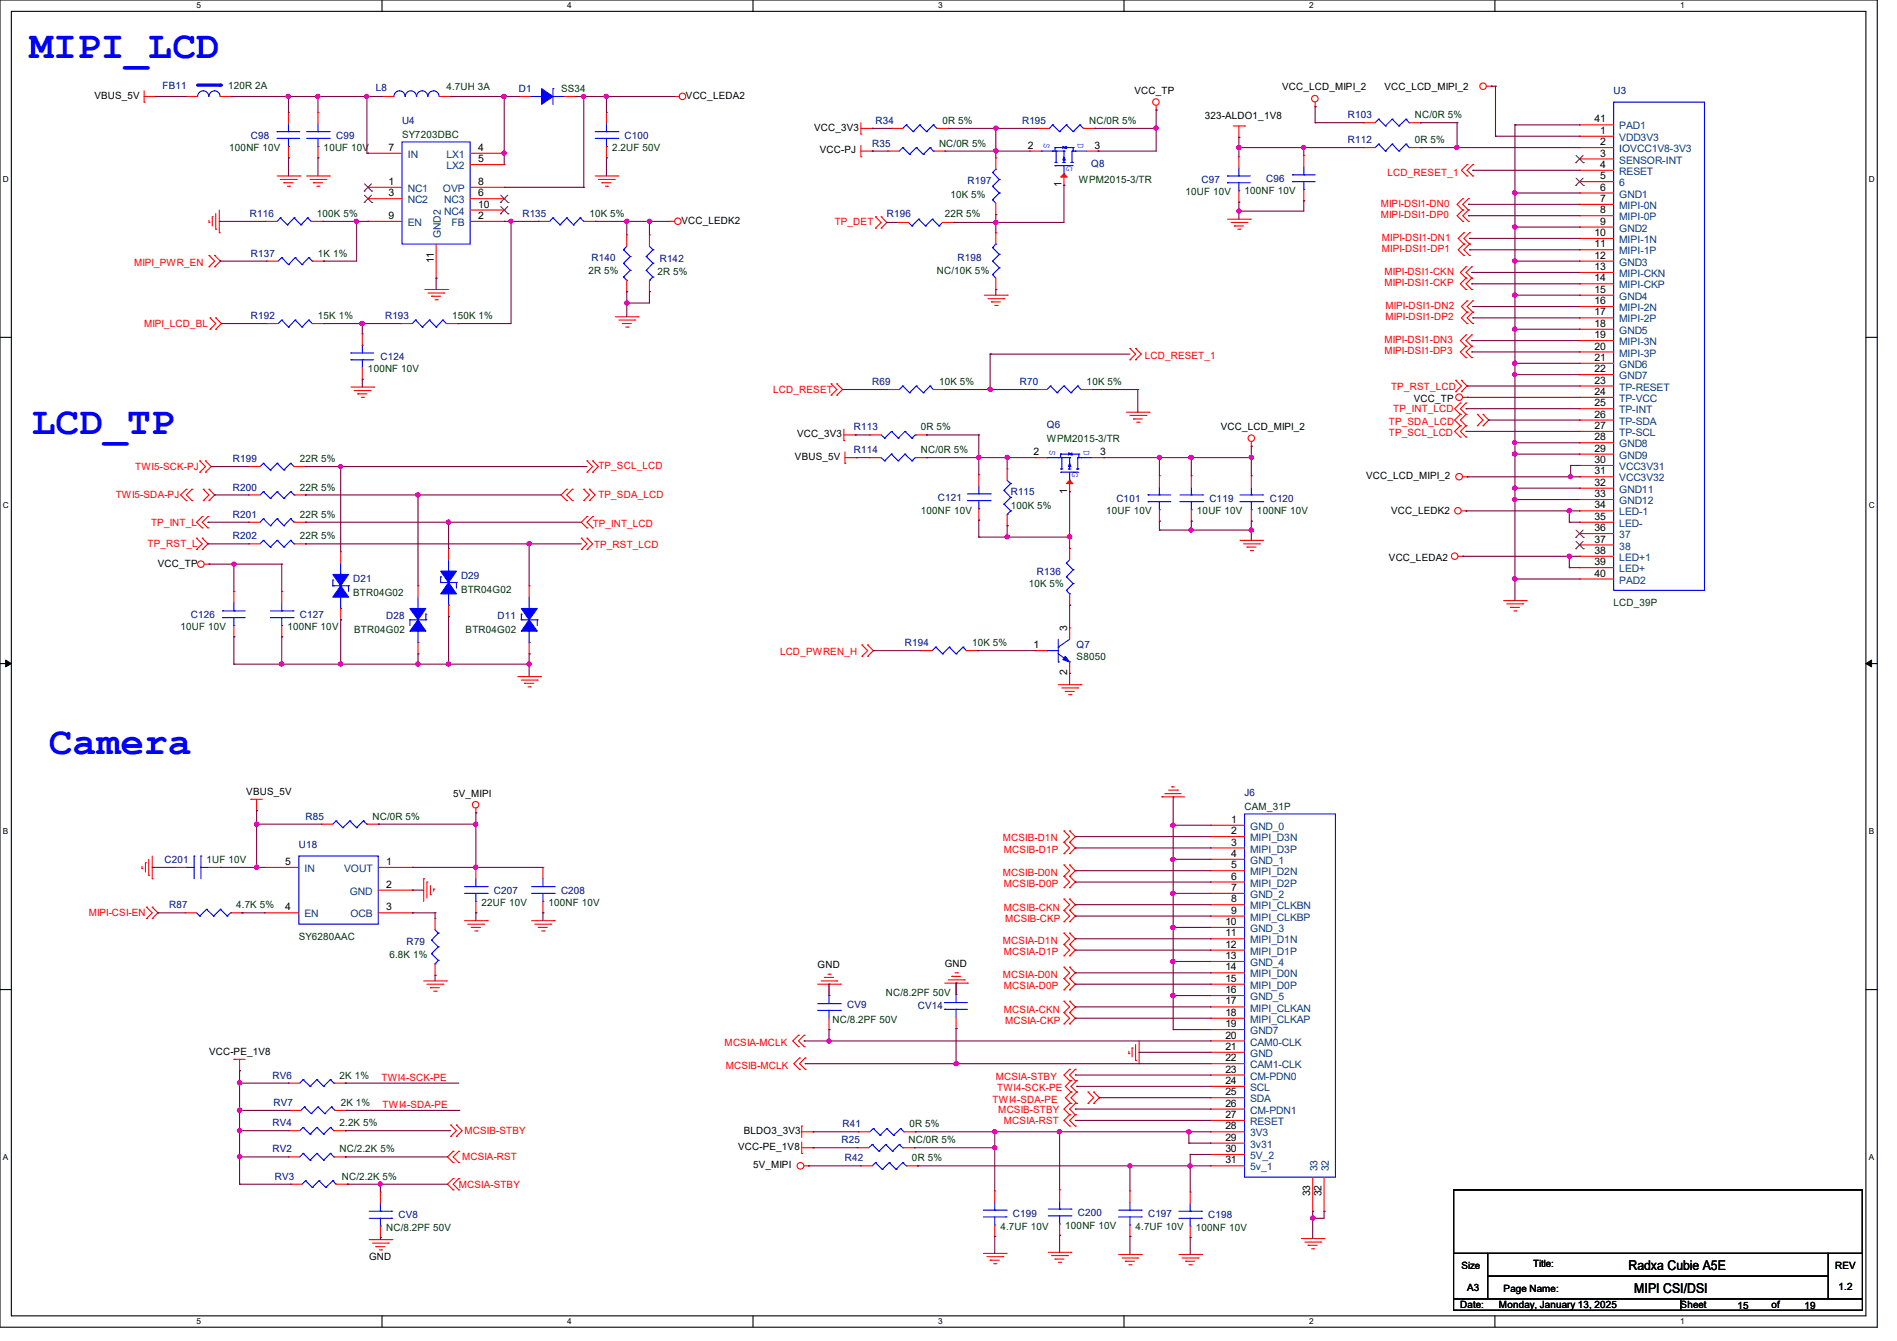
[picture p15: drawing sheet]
<svg xmlns="http://www.w3.org/2000/svg" width="297mm" height="210mm" viewBox="0 0 297 210" stroke-linecap="round" stroke-linejoin="round" font-family="sans-serif">
<defs><g id="words">
<g font-size="6.2" fill="#00f">
<text x="4.6" y="9.1">MIPI_LCD</text>
<text x="5" y="68">LCD_TP</text>
<text x="7.7" y="118.1">Camera</text>
</g>
<g font-size="2.1">
<text x="255" y="199">Radxa Cubie A5E</text>
<text x="255.9" y="202.5">MIPI CSI/DSI</text>
</g>
<g font-size="1.6">
<text x="14.8" y="15.5">VBUS_5V</text>
<text x="107.4" y="15.5">VCC_LEDA2</text>
<text x="177.6" y="14.8">VCC_TP</text>
<text x="200.7" y="14.1">VCC_LCD_MIPI_2</text>
<text x="216.7" y="14.1">VCC_LCD_MIPI_2</text>
<text x="60.8" y="23.6">7</text>
<text x="74.8" y="23.6">4</text>
<text x="127.5" y="20.4">VCC_3V3</text>
<text x="160.9" y="23.3">2</text>
<text x="171.4" y="23.3">3</text>
<text x="188.6" y="18.7">323-ALDO1_1V8</text>
<text x="249.6" y="19.2">41</text>
<text x="250.5" y="21">1</text>
<text x="250.5" y="22.7">2</text>
<text x="60.8" y="29">1</text>
<text x="74.8" y="25.4">5</text>
<text x="74.8" y="29">8</text>
<text x="128.4" y="24">VCC-PJ</text>
<text x="166.2" y="29.3" transform="rotate(-90 166.2 29.3)">1</text>
<text x="250.5" y="24.5">3</text>
<text x="250.5" y="26.3">4</text>
<text x="250.5" y="28.1">5</text>
<text x="250.5" y="29.8">6</text>
<text x="60.8" y="30.7">3</text>
<text x="60.8" y="34.3">9</text>
<text x="74.8" y="34.3">2</text>
<text x="74.8" y="30.7">6</text>
<text x="74.8" y="32.5">10</text>
<text x="106.7" y="35.1">VCC_LEDK2</text>
<text x="250.5" y="31.6">7</text>
<text x="250.5" y="33.4">8</text>
<text x="250.5" y="35.2">9</text>
<text x="67.9" y="41.2" transform="rotate(-90 67.9 41.2)">11</text>
<text x="249.6" y="37">10</text>
<text x="249.6" y="38.7">11</text>
<text x="249.6" y="40.5">12</text>
<text x="249.6" y="42.3">13</text>
<text x="249.6" y="44.1">14</text>
<text x="249.6" y="45.8">15</text>
<text x="249.6" y="47.6">16</text>
<text x="249.6" y="49.4">17</text>
<text x="249.6" y="51.2">18</text>
<text x="249.6" y="53">19</text>
<text x="249.6" y="54.7">20</text>
<text x="249.6" y="56.5">21</text>
<text x="249.6" y="58.3">22</text>
<text x="221.4" y="62.9">VCC_TP</text>
<text x="249.6" y="60.1">23</text>
<text x="249.6" y="61.8">24</text>
<text x="249.6" y="63.6">25</text>
<text x="249.6" y="65.4">26</text>
<text x="124.8" y="68.5">VCC_3V3</text>
<text x="161.8" y="71.3">2</text>
<text x="172.3" y="71.3">3</text>
<text x="191.1" y="67.4">VCC_LCD_MIPI_2</text>
<text x="249.6" y="67.2">27</text>
<text x="249.6" y="69">28</text>
<text x="249.6" y="70.7">29</text>
<text x="124.5" y="72">VBUS_5V</text>
<text x="167.1" y="77.3" transform="rotate(-90 167.1 77.3)">1</text>
<text x="213.9" y="75.1">VCC_LCD_MIPI_2</text>
<text x="249.6" y="72.5">30</text>
<text x="249.6" y="74.3">31</text>
<text x="249.6" y="76.1">32</text>
<text x="249.6" y="77.9">33</text>
<text x="217.8" y="80.6">VCC_LEDK2</text>
<text x="249.6" y="79.6">34</text>
<text x="249.6" y="81.4">35</text>
<text x="249.6" y="83.2">36</text>
<text x="24.7" y="88.7">VCC_TP</text>
<text x="217.5" y="87.8">VCC_LEDA2</text>
<text x="249.6" y="85">37</text>
<text x="249.6" y="86.7">38</text>
<text x="249.6" y="88.5">39</text>
<text x="249.6" y="90.3">40</text>
<text x="161.8" y="101.5">1</text>
<text x="167.1" y="98.9" transform="rotate(-90 167.1 98.9)">3</text>
<text x="167.1" y="105.8" transform="rotate(-90 167.1 105.8)">2</text>
<text x="38.6" y="124.5">VBUS_5V</text>
<text x="70.9" y="124.8">5V_MIPI</text>
<text x="192.7" y="128.9">1</text>
<text x="192.7" y="130.6">2</text>
<text x="44.7" y="135.5">5</text>
<text x="60.5" y="135.5">1</text>
<text x="192.7" y="132.4">3</text>
<text x="192.7" y="136">5</text>
<text x="192.7" y="137.8">6</text>
<text x="192.7" y="134.2">4</text>
<text x="44.7" y="142.6">4</text>
<text x="60.5" y="142.6">3</text>
<text x="60.5" y="139">2</text>
<text x="192.7" y="139.5">7</text>
<text x="192.7" y="141.3">8</text>
<text x="192.7" y="143.1">9</text>
<text x="191.9" y="144.9">10</text>
<text x="191.9" y="146.6">11</text>
<text x="191.9" y="148.4">12</text>
<text x="128" y="151.7">GND</text>
<text x="147.9" y="151.5">GND</text>
<text x="191.9" y="150.2">13</text>
<text x="191.9" y="152">14</text>
<text x="191.9" y="153.8">15</text>
<text x="191.9" y="155.5">16</text>
<text x="191.9" y="157.3">17</text>
<text x="191.9" y="159.1">18</text>
<text x="191.9" y="160.9">19</text>
<text x="32.7" y="165.2">VCC-PE_1V8</text>
<text x="191.9" y="162.6">20</text>
<text x="191.9" y="164.4">21</text>
<text x="191.9" y="166.2">22</text>
<text x="191.9" y="168">23</text>
<text x="191.9" y="169.8">24</text>
<text x="191.9" y="171.5">25</text>
<text x="191.9" y="173.3">26</text>
<text x="116.5" y="177.6">BLDO3_3V3</text>
<text x="191.9" y="175.1">27</text>
<text x="191.9" y="176.9">28</text>
<text x="191.9" y="178.7">29</text>
<text x="115.6" y="180.1">VCC-PE_1V8</text>
<text x="117.9" y="183">5V_MIPI</text>
<text x="191.9" y="180.4">30</text>
<text x="191.9" y="182.2">31</text>
<text x="205.2" y="187.4" transform="rotate(-90 205.2 187.4)">33</text>
<text x="206.9" y="187.4" transform="rotate(-90 206.9 187.4)">32</text>
<text x="57.8" y="197.4">GND</text>
<text x="228.8" y="198.8">Size</text>
<text x="229.7" y="202.2">A3</text>
<text x="235.4" y="202.3">Page Name:</text>
<text x="240" y="198.5">Title:</text>
<text x="287.3" y="198.8">REV</text>
<text x="287.9" y="202">1.2</text>
<text x="228.6" y="204.8">Date:</text>
<text x="234.7" y="204.8">Monday, January 13, 2025</text>
<text x="263.1" y="204.8">Sheet</text>
<text x="272" y="205">15</text>
<text x="277.4" y="204.8">of</text>
<text x="282.5" y="205">19</text>
</g>
<g font-size="1.6" fill="#00007f">
<text x="25.4" y="13.9">FB11</text>
<text x="58.8" y="14.2">L8</text>
<text x="81.2" y="14.4">D1</text>
<text x="252.6" y="14.8">U3</text>
<text x="39.3" y="21.7">C98</text>
<text x="52.6" y="21.7">C99</text>
<text x="62.9" y="19.4">U4</text>
<text x="97.8" y="21.7">C100</text>
<text x="136.6" y="22.9">R35</text>
<text x="137.1" y="19.4">R34</text>
<text x="160" y="19.4">R195</text>
<text x="211" y="22.4">R112</text>
<text x="211" y="18.5">R103</text>
<text x="151.5" y="28.8">R197</text>
<text x="170.9" y="26.2">Q8</text>
<text x="188.1" y="28.7">C97</text>
<text x="198.2" y="28.4">C96</text>
<text x="39.1" y="34">R116</text>
<text x="81.8" y="34">R135</text>
<text x="138.9" y="34">R196</text>
<text x="39.3" y="40.2">R137</text>
<text x="92.6" y="40.9">R140</text>
<text x="103.3" y="41.1">R142</text>
<text x="149.9" y="40.9">R198</text>
<text x="39.3" y="50">R192</text>
<text x="60.3" y="50">R193</text>
<text x="59.6" y="56.4">C124</text>
<text x="136.6" y="60.3">R69</text>
<text x="159.7" y="60.3">R70</text>
<text x="133.7" y="67.4">R113</text>
<text x="133.7" y="70.9">R114</text>
<text x="163.9" y="67.1">Q6</text>
<text x="36.4" y="72.4">R199</text>
<text x="36.4" y="76.8">R200</text>
<text x="158.2" y="77.6">R115</text>
<text x="36.4" y="81.1">R201</text>
<text x="146.9" y="78.4">C121</text>
<text x="174.8" y="78.6">C101</text>
<text x="189.4" y="78.6">C119</text>
<text x="198.8" y="78.6">C120</text>
<text x="36.4" y="84.5">R202</text>
<text x="162.3" y="90">R136</text>
<text x="55.3" y="91.2">D21</text>
<text x="72.2" y="90.7">D29</text>
<text x="29.9" y="96.7">C126</text>
<text x="46.9" y="96.7">C127</text>
<text x="60.5" y="96.9">D28</text>
<text x="77.9" y="96.9">D11</text>
<text x="141.7" y="101.2">R194</text>
<text x="168.6" y="101.6">Q7</text>
<text x="194.9" y="124.7">J6</text>
<text x="47.8" y="128.4">R85</text>
<text x="25.8" y="135.1">C201</text>
<text x="46.8" y="132.8">U18</text>
<text x="26.5" y="142.2">R87</text>
<text x="77.3" y="140">C207</text>
<text x="87.8" y="140">C208</text>
<text x="63.7" y="148">R79</text>
<text x="132.6" y="157.9">CV9</text>
<text x="143.7" y="158.1">CV14</text>
<text x="42.7" y="168.9">RV6</text>
<text x="42.8" y="173.2">RV7</text>
<text x="42.7" y="176.4">RV4</text>
<text x="131.7" y="179.1">R25</text>
<text x="131.9" y="176.6">R41</text>
<text x="42.7" y="180.5">RV2</text>
<text x="43" y="184.7">RV3</text>
<text x="132.3" y="181.9">R42</text>
<text x="62.4" y="190.8">CV8</text>
<text x="158.6" y="190.6">C199</text>
<text x="168.7" y="190.5">C200</text>
<text x="179.7" y="190.6">C197</text>
<text x="189.2" y="190.8">C198</text>
</g>
<g font-size="1.6" fill="#003f00">
<text x="35.7" y="13.9">120R 2A</text>
<text x="69.9" y="14.1">4.7UH 3A</text>
<text x="87.8" y="14.4">SS34</text>
<text x="35.9" y="23.7">100NF 10V</text>
<text x="50.7" y="23.7">10UF 10V</text>
<text x="62.9" y="21.5">SY7203DBC</text>
<text x="95.8" y="23.7">2.2UF 50V</text>
<text x="147" y="22.9">NC/0R 5%</text>
<text x="147.6" y="19.4">0R 5%</text>
<text x="170.5" y="19.4">NC/0R 5%</text>
<text x="221.5" y="22.4">0R 5%</text>
<text x="221.5" y="18.5">NC/0R 5%</text>
<text x="168.9" y="28.7">WPM2015-3/TR</text>
<text x="49.6" y="34">100K 5%</text>
<text x="92.3" y="34">10K 5%</text>
<text x="147.9" y="34">22R 5%</text>
<text x="148.8" y="30.9">10K 5%</text>
<text x="185.6" y="30.6">10UF 10V</text>
<text x="194.9" y="30.4">100NF 10V</text>
<text x="49.8" y="40.2">1K 1%</text>
<text x="92.1" y="42.9">2R 5%</text>
<text x="103" y="43.1">2R 5%</text>
<text x="146.7" y="42.9">NC/10K 5%</text>
<text x="49.8" y="50">15K 1%</text>
<text x="70.8" y="50">150K 1%</text>
<text x="57.6" y="58.3">100NF 10V</text>
<text x="147" y="60.3">10K 5%</text>
<text x="170.1" y="60.3">10K 5%</text>
<text x="144.2" y="67.4">0R 5%</text>
<text x="144.2" y="70.9">NC/0R 5%</text>
<text x="163.9" y="69.2">WPM2015-3/TR</text>
<text x="46.9" y="72.4">22R 5%</text>
<text x="46.9" y="76.8">22R 5%</text>
<text x="46.9" y="81.1">22R 5%</text>
<text x="144.2" y="80.6">100NF 10V</text>
<text x="158.2" y="79.7">100K 5%</text>
<text x="173.2" y="80.6">10UF 10V</text>
<text x="187.4" y="80.6">10UF 10V</text>
<text x="196.8" y="80.6">100NF 10V</text>
<text x="46.9" y="84.5">22R 5%</text>
<text x="55.3" y="93.3">BTR04G02</text>
<text x="72.2" y="92.8">BTR04G02</text>
<text x="161.1" y="91.9">10K 5%</text>
<text x="252.6" y="95">LCD_39P</text>
<text x="28.3" y="98.7">10UF 10V</text>
<text x="45" y="98.7">100NF 10V</text>
<text x="55.5" y="99.1">BTR04G02</text>
<text x="72.9" y="99.1">BTR04G02</text>
<text x="152.2" y="101.2">10K 5%</text>
<text x="168.6" y="103.3">S8050</text>
<text x="58.3" y="128.4">NC/0R 5%</text>
<text x="194.9" y="126.8">CAM_31P</text>
<text x="32.3" y="135.1">1UF 10V</text>
<text x="37" y="142.2">4.7K 5%</text>
<text x="75.4" y="141.9">22UF 10V</text>
<text x="85.9" y="141.9">100NF 10V</text>
<text x="46.8" y="147.2">SY6280AAC</text>
<text x="61" y="150.1">6.8K 1%</text>
<text x="138.7" y="156">NC/8.2PF 50V</text>
<text x="130.3" y="160.2">NC/8.2PF 50V</text>
<text x="53.2" y="168.9">2K 1%</text>
<text x="53.3" y="173.2">2K 1%</text>
<text x="53.2" y="176.4">2.2K 5%</text>
<text x="142.2" y="179.1">NC/0R 5%</text>
<text x="142.4" y="176.6">0R 5%</text>
<text x="53.2" y="180.5">NC/2.2K 5%</text>
<text x="53.5" y="184.7">NC/2.2K 5%</text>
<text x="142.8" y="181.9">0R 5%</text>
<text x="60.5" y="192.7">NC/8.2PF 50V</text>
<text x="156.6" y="192.6">4.7UF 10V</text>
<text x="166.8" y="192.4">100NF 10V</text>
<text x="177.8" y="192.6">4.7UF 10V</text>
<text x="187.2" y="192.7">100NF 10V</text>
</g>
<g font-size="1.6" fill="#00f">
<text x="163.4" y="22.4" transform="rotate(90 163.4 22.4)">S</text>
<text x="168.8" y="22.4" transform="rotate(90 168.8 22.4)">D</text>
<text x="167" y="25.9" transform="rotate(90 167 25.9)">G</text>
<text x="164.3" y="70.4" transform="rotate(90 164.3 70.4)">S</text>
<text x="169.7" y="70.4" transform="rotate(90 169.7 70.4)">D</text>
<text x="167.9" y="74" transform="rotate(90 167.9 74)">G</text>
</g>
<g font-size="1.6" fill="#003f7f">
<text x="253.5" y="22.1">VDD3V3</text>
<text x="253.5" y="23.8">IOVCC1V8-3V3</text>
<text x="253.5" y="20.3">PAD1</text>
<text x="63.8" y="24.7">IN</text>
<text x="69.9" y="24.7">LX1</text>
<text x="69.9" y="26.5">LX2</text>
<text x="253.5" y="25.6">SENSOR-INT</text>
<text x="253.5" y="27.4">RESET</text>
<text x="253.5" y="29.2">6</text>
<text x="63.8" y="31.8">NC2</text>
<text x="63.8" y="35.4">EN</text>
<text x="63.8" y="30.1">NC1</text>
<text x="69.3" y="30.1">OVP</text>
<text x="69.6" y="31.8">NC3</text>
<text x="69.6" y="33.6">NC4</text>
<text x="70.7" y="35.4">FB</text>
<text x="253.5" y="30.9">GND1</text>
<text x="253.5" y="32.7">MIPI-0N</text>
<text x="253.5" y="34.5">MIPI-0P</text>
<text x="69" y="37.3" transform="rotate(-90 69 37.3)">GND2</text>
<text x="253.5" y="36.3">GND2</text>
<text x="253.5" y="38.1">MIPI-1N</text>
<text x="253.5" y="39.8">MIPI-1P</text>
<text x="253.5" y="41.6">GND3</text>
<text x="253.5" y="43.4">MIPI-CKN</text>
<text x="253.5" y="45.2">MIPI-CKP</text>
<text x="253.5" y="46.9">GND4</text>
<text x="253.5" y="48.7">MIPI-2N</text>
<text x="253.5" y="50.5">MIPI-2P</text>
<text x="253.5" y="52.3">GND5</text>
<text x="253.5" y="54.1">MIPI-3N</text>
<text x="253.5" y="55.8">MIPI-3P</text>
<text x="253.5" y="57.6">GND6</text>
<text x="253.5" y="59.4">GND7</text>
<text x="253.5" y="61.2">TP-RESET</text>
<text x="253.5" y="63">TP-VCC</text>
<text x="253.5" y="64.7">TP-INT</text>
<text x="253.5" y="66.5">TP-SDA</text>
<text x="253.5" y="68.3">TP-SCL</text>
<text x="253.5" y="70.1">GND8</text>
<text x="253.5" y="71.8">GND9</text>
<text x="253.5" y="73.6">VCC3V31</text>
<text x="253.5" y="75.4">VCC3V32</text>
<text x="253.5" y="77.2">GND11</text>
<text x="253.5" y="79">GND12</text>
<text x="253.5" y="80.7">LED-1</text>
<text x="253.5" y="82.5">LED-</text>
<text x="253.5" y="84.3">37</text>
<text x="253.5" y="86.1">38</text>
<text x="253.5" y="87.8">LED+1</text>
<text x="253.5" y="89.6">LED+</text>
<text x="253.5" y="91.4">PAD2</text>
<text x="195.7" y="130">GND_0</text>
<text x="195.7" y="131.7">MIPI_D3N</text>
<text x="47.7" y="136.6">IN</text>
<text x="53.9" y="136.6">VOUT</text>
<text x="195.7" y="133.5">MIPI_D3P</text>
<text x="195.7" y="137.1">MIPI_D2N</text>
<text x="195.7" y="135.3">GND_1</text>
<text x="47.7" y="143.7">EN</text>
<text x="54.8" y="140.1">GND</text>
<text x="54.9" y="143.7">OCB</text>
<text x="195.7" y="140.6">GND_2</text>
<text x="195.7" y="138.9">MIPI_D2P</text>
<text x="195.7" y="142.4">MIPI_CLKBN</text>
<text x="195.7" y="144.2">MIPI_CLKBP</text>
<text x="195.7" y="146">GND_3</text>
<text x="195.7" y="147.7">MIPI_D1N</text>
<text x="195.7" y="149.5">MIPI_D1P</text>
<text x="195.7" y="151.3">GND_4</text>
<text x="195.7" y="153.1">MIPI_D0N</text>
<text x="195.7" y="154.9">MIPI_D0P</text>
<text x="195.7" y="156.6">GND_5</text>
<text x="195.7" y="158.4">MIPI_CLKAN</text>
<text x="195.7" y="160.2">MIPI_CLKAP</text>
<text x="195.7" y="162">GND7</text>
<text x="195.7" y="163.7">CAM0-CLK</text>
<text x="195.7" y="165.5">GND</text>
<text x="195.7" y="167.3">CAM1-CLK</text>
<text x="195.7" y="169.1">CM-PDN0</text>
<text x="195.7" y="170.9">SCL</text>
<text x="195.7" y="172.6">SDA</text>
<text x="195.7" y="174.4">CM-PDN1</text>
<text x="195.7" y="176.2">RESET</text>
<text x="195.7" y="178">3V3</text>
<text x="195.7" y="179.8">3v31</text>
<text x="195.7" y="181.5">5V_2</text>
<text x="195.7" y="183.3">5v_1</text>
<text x="206.3" y="183.5" transform="rotate(-90 206.3 183.5)">33</text>
<text x="208.1" y="183.5" transform="rotate(-90 208.1 183.5)">32</text>
</g>
<g font-size="1.6" fill="#f00">
<text x="217.3" y="27.6">LCD_RESET_1</text>
<text x="130.7" y="35.2">TP_DET</text>
<text x="216.2" y="32.4">MIPI-DSI1-DN0</text>
<text x="216.2" y="34.2">MIPI-DSI1-DP0</text>
<text x="21" y="41.6">MIPI_PWR_EN</text>
<text x="216.4" y="39.5">MIPI-DSI1-DP1</text>
<text x="216.4" y="37.7">MIPI-DSI1-DN1</text>
<text x="216.7" y="44.8">MIPI-DSI1-CKP</text>
<text x="216.7" y="43.1">MIPI-DSI1-CKN</text>
<text x="22.6" y="51.2">MIPI_LCD_BL</text>
<text x="216.7" y="53.7">MIPI-DSI1-DN3</text>
<text x="216.9" y="48.4">MIPI-DSI1-DN2</text>
<text x="216.9" y="50.2">MIPI-DSI1-DP2</text>
<text x="179.2" y="56.2">LCD_RESET_1</text>
<text x="216.7" y="55.5">MIPI-DSI1-DP3</text>
<text x="121.1" y="61.6">LCD_RESET</text>
<text x="217.8" y="61">TP_RST_LCD</text>
<text x="218.1" y="64.6">TP_INT_LCD</text>
<text x="217.5" y="66.5">TP_SDA_LCD</text>
<text x="217.5" y="68.3">TP_SCL_LCD</text>
<text x="21.2" y="73.6">TWI5-SCK-PJ</text>
<text x="93.7" y="73.4">TP_SCL_LCD</text>
<text x="18.1" y="78.1">TWI5-SDA-PJ</text>
<text x="23.7" y="82.3">TP_INT_L</text>
<text x="92.8" y="82.5">TP_INT_LCD</text>
<text x="93.7" y="78.1">TP_SDA_LCD</text>
<text x="23.1" y="85.7">TP_RST_L</text>
<text x="93" y="85.9">TP_RST_LCD</text>
<text x="122.1" y="102.6">LCD_PWREN_H</text>
<text x="157" y="131.8">MCSIB-D1N</text>
<text x="157" y="137.1">MCSIB-D0N</text>
<text x="157.2" y="133.6">MCSIB-D1P</text>
<text x="13.9" y="143.5">MIPI-CSI-EN</text>
<text x="157.2" y="138.9">MCSIB-D0P</text>
<text x="157.2" y="142.6">MCSIB-CKN</text>
<text x="157" y="147.8">MCSIA-D1N</text>
<text x="157.2" y="149.6">MCSIA-D1P</text>
<text x="157.4" y="144.4">MCSIB-CKP</text>
<text x="157" y="153.1">MCSIA-D0N</text>
<text x="157.2" y="154.9">MCSIA-D0P</text>
<text x="157.2" y="158.6">MCSIA-CKN</text>
<text x="157.4" y="160.4">MCSIA-CKP</text>
<text x="113.5" y="163.8">MCSIA-MCLK</text>
<text x="113.6" y="167.3">MCSIB-MCLK</text>
<text x="59.7" y="169.3">TWI4-SCK-PE</text>
<text x="59.9" y="173.6">TWI4-SDA-PE</text>
<text x="155.4" y="172.7">TWI4-SDA-PE</text>
<text x="155.9" y="169.1">MCSIA-STBY</text>
<text x="156.1" y="170.9">TWI4-SCK-PE</text>
<text x="72.7" y="177.6">MCSIB-STBY</text>
<text x="156.3" y="174.2">MCSIB-STBY</text>
<text x="157.2" y="176">MCSIA-RST</text>
<text x="72.3" y="181.7">MCSIA-RST</text>
<text x="71.8" y="186">MCSIA-STBY</text>
</g>
<g font-size="1.3">
<text x="30.8" y="1.3">5</text>
<text x="88.8" y="1.3">4</text>
<text x="146.9" y="1.3">3</text>
<text x="205" y="1.3">2</text>
<text x="263.1" y="1.3">1</text>
<text x=".5" y="28.4">D</text>
<text x="292.6" y="28.4">D</text>
<text x=".5" y="79.5">C</text>
<text x="292.6" y="79.5">C</text>
<text x=".5" y="130.6">B</text>
<text x="292.6" y="130.6">B</text>
<text x=".5" y="181.7">A</text>
<text x="292.6" y="181.7">A</text>
<text x="30.8" y="207.4">5</text>
<text x="88.8" y="207.4">4</text>
<text x="146.9" y="207.4">3</text>
<text x="205" y="207.4">2</text>
<text x="263.1" y="207.4">1</text>
</g>
</g></defs>
<path d="M0 0h293.9v207.9h-293.9zM1.8 1.8h290.3v204.3h-290.3z" fill="none" stroke="#000" stroke-width=".17"/>
<g fill="#fff">
<path d="M30.8 .2h.7v1.4h-.7z"/>
<path d="M30.8 206.2h.7v1.4h-.7z"/>
</g>
<path d="M59.8 0v1.8M59.8 206.1v1.8" fill="none" stroke="#000" stroke-width=".17"/>
<g fill="#fff">
<path d="M88.8 .2h.7v1.4h-.7z"/>
<path d="M88.8 206.2h.7v1.4h-.7z"/>
</g>
<path d="M117.9 0v1.8M117.9 206.1v1.8" fill="none" stroke="#000" stroke-width=".17"/>
<g fill="#fff">
<path d="M146.9 .2h.7v1.4h-.7z"/>
<path d="M146.9 206.2h.7v1.4h-.7z"/>
</g>
<path d="M176 0v1.8M176 206.1v1.8" fill="none" stroke="#000" stroke-width=".17"/>
<g fill="#fff">
<path d="M205 .2h.7v1.4h-.7z"/>
<path d="M205 206.2h.7v1.4h-.7z"/>
</g>
<path d="M234.1 0v1.8M234.1 206.1v1.8" fill="none" stroke="#000" stroke-width=".17"/>
<g fill="#fff">
<path d="M263.1 .2h.6v1.4h-.6z"/>
<path d="M263.1 206.2h.6v1.4h-.6z"/>
<path d="M.5 27.3h.9v1.4h-.9z"/>
<path d="M292.6 27.3h.9v1.4h-.9z"/>
<path d="M.5 78.4h.9v1.4h-.9z"/>
<path d="M292.6 78.4h.9v1.4h-.9z"/>
</g>
<path d="M0 52.8h1.8M292.1 52.8h1.8" fill="none" stroke="#000" stroke-width=".17"/>
<g fill="#fff">
<path d="M.5 129.5h.8v1.4h-.8z"/>
<path d="M292.6 129.5h.8v1.4h-.8z"/>
</g>
<path d="M0 103.9h1.8M292.1 103.9h1.8" fill="none" stroke="#000" stroke-width=".17"/>
<path d="M.9 103.4l.9 .5-.9 .5zM292.1 103.9l.9-.5v1z" fill="#000" stroke="#000" stroke-width=".16"/>
<g fill="#fff">
<path d="M.5 180.5h.8v1.4h-.8z"/>
<path d="M292.6 180.5h.8v1.4h-.8z"/>
</g>
<path d="M0 155h1.8M292.1 155h1.8M227.6 186.4h64v9.9h-64zM227.6 196.3h5.3v7.1h-5.3zM232.9 196.3h53.4v3.6h-53.4zM232.9 199.9h53.4v3.5h-53.4zM286.3 196.3h5.3v7.1h-5.3zM227.6 203.4h35.5v1.8h-35.5zM263.1 203.4h28.5v1.8h-28.5z" fill="none" stroke="#000" stroke-width=".17"/>
<g fill="none" stroke="#f00" stroke-width=".17">
<path d="M22.6 16h.1M22.6 15.1h1.7M22.6 14.2v1.8M24.3 15.1h.1M45.2 17.6h.1M45.2 17.6v1.8M49.8 17.6h.1M49.8 17.6v1.8M59.9 15.1h.1M59.9 15.1h1.8M68.8 15.1h1.8M70.6 15.1h.1"/>
<path d="M95 17.6h.1M95 17.6v1.8M105.6 15.1h.1M105.6 15.1h.7M134.8 19.2v1.8M181 17.2h.1M181 16.6v.6M193.1 19.7h1.8M194 19.7v1.8M194.9 19.7h.1M205.9 16.7h.1M205.9 16v.7"/>
<path d="M232.7 13.5h.8M233.5 13.5h.1M247.3 19.6h.1M247.3 19.6h5.3M32.7 34.8h.1M32.7 34.5v.3M33.2 34h.1M33.2 34v1.4M33.8 35.9h.1M33.8 33.4v2.5M34.3 36.4h.1M34.3 32.9v3.5"/>
<path d="M43.4 27.6h3.5M43.9 28.1h2.5M44.5 28.6h.1M44.5 28.6h1.4M45 29.2h.3M45.2 24.7h.1M45.2 22.9v1.8M45.3 29.2h.1M46.4 28.1h.1M46.9 27.6h.1M48 27.6h3.6M48.6 28.1h2.4"/>
<path d="M49.1 28.6h.1M49.1 28.6h1.4M49.6 29.2h.4M49.8 24.7h.1M49.8 22.9v1.8M50 29.2h.1M51 28.1h.1M51.6 27.6h.1M57.6 24h.1M57.6 31.1h.1M57.6 34.7h.1M57.6 29.3h.1"/>
<path d="M57.6 34.7h5.3M57.6 24h5.3M57.6 31.1h5.3M57.6 29.3h5.3M68.3 38.2v5.4M73.6 34.7h5.4M73.6 24h5.4M73.6 31.1h5.4M73.6 29.3h5.4M73.6 25.8h5.4M73.6 32.9h5.4M79 34.7h.1"/>
<path d="M79 24h.1M79 31.1h.1M79 25.8h.1M79 32.9h.1M79 29.3h.1M84.3 34.7h.1M84.3 34.7h1.8M91.4 34.7h1.8M93.2 34.7h.1M93.2 27.6h3.5M93.7 28.1h2.5M94.2 28.6h.1"/>
<path d="M94.2 28.6h1.5M94.8 29.2h.3M95 24.7h.1M95 22.9v1.8M95.1 29.2h.1M96.2 28.1h.1M96.7 27.6h.1M98.1 36.8h.1M98.1 36.8v1.8M101.7 36.8h.1M101.7 36.8v1.8M104.9 34.7h.1"/>
<path d="M104.9 34.7h.7M134.8 21h.1M134.8 24.6h.1M134.8 20.1h1.8M134.8 22.8v1.8M134.8 23.7h1.8M136.6 20.1h.1M136.6 23.7h.1M137.1 34h.1M137.1 35.7h.1M137.1 34l.9 .8-.9 .9M138 35.7h.1"/>
<path d="M138 34h.1M138 34l.9 .8-.9 .9M139 23.7h.1M139 23.7h1.8M139.6 20.1h.1M139.6 20.1h1.8M140.5 34.8h.1M140.5 34.8h1.7M146.1 23.7h1.8M146.7 20.1h1.8M147.6 34.8h1.8M147.9 23.7h.1"/>
<path d="M148.5 20.1h.1M149.4 34.8h.1M155.9 33.6h.1M155.9 24.7h.1M155.9 36.4h.1M155.9 24.7v1.8M155.9 31.8v1.8M155.9 36.4v1.8M162.5 20.1h.1M162.5 20.1h1.8M169.6 20.1h1.8M171.4 20.1h.1"/>
<path d="M192.2 34.3h3.5M192.7 34.8h2.5M193.3 35.4h.1M193.3 35.4h1.4M193.8 35.9h.3M194 21.5h.1M194 24.6h.1M194 31.7h.1M194 24.6v1.7M194 29.9v1.8M194.1 35.9h.1M195.2 34.8h.1"/>
<path d="M195.7 34.3h.1M204.1 24.3h.1M204.1 31.5h.1M204.1 24.3v1.8M204.1 29.7v1.8M213.5 23.1h.1M213.5 23.1h1.8M220.6 23.1h1.8M222.4 23.1h.1M229 31.1h.1M229 32.9h.1M229 34.7h.1"/>
<path d="M229 31.1l-.9 .9 .9 .9M229 32.9l-.9 .9 .9 .9M229.2 38.2h.1M229.2 36.4h.1M229.2 38.2l-.9 .9 .9 .9M229.2 36.4l-.9 .9 .9 .9M229.7 27.6h.1M229.7 25.8h.1M229.7 25.8l-.9 .9 .9 .9M229.9 31.1h.1M229.9 32.9h.1M229.9 34.7h.1"/>
<path d="M229.9 31.1l-.9 .9 .9 .9M229.9 32.9l-.9 .9 .9 .9M230.1 38.2h.1M230.1 36.4h.1M230.1 38.2l-.9 .9 .9 .9M230.1 36.4l-.9 .9 .9 .9M230.6 27.6h.1M230.6 25.8h.1M230.6 25.8l-.9 .9 .9 .9M247.3 21.3h.1M247.3 23.1h.1M247.3 24.9h.1"/>
<path d="M247.3 26.7h.1M247.3 28.4h.1M247.3 30.2h.1M247.3 32h.1M247.3 33.8h.1M247.3 35.6h.1M247.3 37.3h.1M247.3 39.1h.1M247.3 21.3h5.3M247.3 23.1h5.3M247.3 24.9h5.3M247.3 26.7h5.3"/>
<path d="M247.3 28.4h5.3M247.3 30.2h5.3M247.3 32h5.3M247.3 33.8h5.3M247.3 35.6h5.3M247.3 37.3h5.3M247.3 39.1h5.3M32.7 41.8h.1M32.7 40h.1M32.7 40l.9 .9-.9 .9M32.9 51.6h.1M32.9 49.8h.1"/>
<path d="M32.9 49.8l.9 .9-.9 .9M33.6 40h.1M33.6 41.8h.1M33.6 40l.9 .9-.9 .9M33.8 49.8h.1M33.8 51.6h.1M33.8 49.8l.9 .9-.9 .9M41.8 40.9h.1M41.8 50.7h.1M41.8 50.7h1.8M41.8 40.9h1.8M48.9 50.7h1.8"/>
<path d="M48.9 40.9h1.8M50.7 40.9h.1M50.7 50.7h.1M56.7 59.4h.1M56.7 52.3h.1M56.7 52.3v1.8M56.7 57.6v1.8M62.8 50.7h.1M62.8 50.7h1.8M66.5 45.3h3.6M67 45.9h2.5M67.6 46.4h.1"/>
<path d="M67.6 46.4h1.4M68.1 46.9h.4M68.3 43.6h.1M68.5 46.9h.1M69.5 45.9h.1M69.9 50.7h1.8M70.1 45.3h.1M71.7 50.7h.1M96.4 49.6h3.5M96.9 50.1h2.5M97.5 50.7h.1M97.5 50.7h1.3"/>
<path d="M98 51.2h.3M98.1 45.7h.1M98.1 43.9v1.8M98.3 51.2h.1M99.4 50.1h.1M99.9 49.6h.1M101.7 45.7h.1M101.7 43.9v1.8M154.1 46.2h3.6M154.7 46.8h2.5M155.2 47.3h.1M155.2 47.3h1.4"/>
<path d="M155.7 47.8h.4M155.9 45.3h.1M155.9 43.6v1.7M156.1 47.8h.1M157.2 46.8h.1M157.7 46.2h.1M176.9 56.3h.1M176.9 54.6h.1M176.9 54.6l.9 .9-.9 .8M177.8 56.3h.1M177.8 54.6h.1M177.8 54.6l.9 .9-.9 .8"/>
<path d="M227.9 59.6h.1M227.9 59.6l.9 .9-.9 .8M228.8 59.6h.1M228.8 59.6l.9 .9-.9 .8M229.2 40h.1M229.5 43.6h.1M229.5 45.3h.1M229.5 54.2h.1M229.5 56h.1M229.5 41.8h.1M229.5 52.5h.1M229.5 43.6l-.9 .8 .9 .9"/>
<path d="M229.5 54.2l-.9 .9 .9 .9M229.5 41.8l-.9 .9 .9 .9M229.5 52.5l-.9 .8 .9 .9M229.7 47.1h.1M229.7 48.9h.1M229.7 50.7h.1M229.7 47.1l-.9 .9 .9 .9M229.7 48.9l-.9 .9 .9 .9M230.1 40h.1M230.4 43.6h.1M230.4 45.3h.1M230.4 54.2h.1"/>
<path d="M230.4 56h.1M230.4 41.8h.1M230.4 52.5h.1M230.4 43.6l-.9 .8 .9 .9M230.4 54.2l-.9 .9 .9 .9M230.4 41.8l-.9 .9 .9 .9M230.4 52.5l-.9 .8 .9 .9M230.6 47.1h.1M230.6 48.9h.1M230.6 50.7h.1M230.6 47.1l-.9 .9 .9 .9M230.6 48.9l-.9 .9 .9 .9"/>
<path d="M247.3 40.9h.1M247.3 42.7h.1M247.3 44.4h.1M247.3 46.2h.1M247.3 48h.1M247.3 49.8h.1M247.3 51.6h.1M247.3 53.3h.1M247.3 55.1h.1M247.3 56.9h.1M247.3 58.7h.1M247.3 46.2h5.3"/>
<path d="M247.3 40.9h5.3M247.3 42.7h5.3M247.3 44.4h5.3M247.3 48h5.3M247.3 49.8h5.3M247.3 51.6h5.3M247.3 53.3h5.3M247.3 55.1h5.3M247.3 56.9h5.3M247.3 58.7h5.3M29.2 78.4h.1M29.2 76.6h.1"/>
<path d="M29.2 76.6l-.9 .9 .9 .9M30.1 78.4h.1M30.1 76.6h.1M30.1 76.6l-.9 .9 .9 .9M31.3 74h.1M31.3 72.2h.1M31.3 72.2l.9 .9-.9 .9M31.8 78.4h.1M31.8 76.6h.1M31.8 76.6l.9 .9-.9 .9M32.2 72.2h.1M32.2 74h.1"/>
<path d="M32.2 72.2l.9 .9-.9 .9M32.7 76.6h.1M32.7 78.4h.1M32.7 76.6l.9 .9-.9 .9M38.9 73.1h.1M38.9 77.5h.1M38.9 73.1h1.8M38.9 77.5h1.8M46.1 73.1h1.7M46.1 77.5h1.7M47.8 73.1h.1M47.8 77.5h.1"/>
<path d="M54.9 60.6h3.6M55.5 61.2h2.5M56 61.7h.1M56 61.7h1.4M56.6 62.2h.3M56.9 62.2h.1M58 61.2h.1M58.5 60.6h.1M88.7 76.6h.1M88.7 78.4h.1M88.7 76.6l-.9 .9 .9 .9M89.6 78.4h.1"/>
<path d="M89.6 76.6h.1M89.6 76.6l-.9 .9 .9 .9M91.4 78.4h.1M91.4 76.6h.1M91.4 76.6l.9 .9-.9 .9M91.9 74h.1M91.9 72.2h.1M91.9 72.2l.9 .9-.9 .9M92.3 78.4h.1M92.3 76.6h.1M92.3 76.6l.9 .9-.9 .9M92.8 74h.1"/>
<path d="M92.8 72.2h.1M92.8 72.2l.9 .9-.9 .9M130.1 61.9h.1M130.1 60.1h.1M130.1 60.1l.9 .9-.9 .9M131 60.1h.1M131 61.9h.1M131 60.1l.9 .9-.9 .9M132.1 69h.1M132.1 68.1h1.8M132.1 67.2v1.8M132.3 72.6h.1"/>
<path d="M132.3 71.7h1.8M132.3 70.8v1.8M133.9 68.1h.1M134.1 71.7h.1M136.2 68.1h.1M136.2 71.7h.1M136.2 71.7h1.8M136.2 68.1h1.8M139 61h.1M139 61h1.8M143.3 71.7h1.8M143.3 68.1h1.8"/>
<path d="M145.1 68.1h.1M145.1 71.7h.1M146.1 61h1.8M147.9 61h.1M153.2 74.3h.1M153.2 74.3v1.8M153.2 79.7v1.7M157.7 73.4h.1M157.7 73.4v1.8M162.1 61h.1M162.1 71.7h.1M162.1 71.7h1.8"/>
<path d="M162.1 61h1.8M167.5 77h.1M167.5 75.2v1.8M169.2 61h1.8M171 61h.1M171 71.7h1.8M172.8 71.7h.1M176.4 64.6h3.5M176.9 65.1h2.5M177.5 65.6h.1M177.5 65.6h1.4M178 66.1h.4"/>
<path d="M178.4 66.1h.1M179.4 65.1h.1M179.9 64.6h.1M181.5 74.5h.1M181.5 74.5v1.8M181.5 79.8v1.8M186.5 74.5h.1M186.5 74.5v1.8M186.5 79.8v1.8M195.9 69.9h.1M195.9 74.5h.1M195.9 69.2v.7"/>
<path d="M195.9 74.5v1.8M195.9 79.8v1.8M227.9 61.3h.1M228.6 64.9h.1M228.6 63.1h.1M228.6 66.7h.1M228.6 68.5h.1M228.6 63.1l-.8 .9 .8 .9M228.6 64.9l-.8 .9 .8 .9M228.6 66.7l-.8 .9 .8 .9M228.8 61.3h.1M229 62.2h.7"/>
<path d="M229 74.7h.7M229.5 64.9h.1M229.5 63.1h.1M229.5 66.7h.1M229.5 68.5h.1M229.5 63.1l-.9 .9 .9 .9M229.5 64.9l-.9 .9 .9 .9M229.5 66.7l-.9 .9 .9 .9M229.7 74.7h.1M229.7 62.2h.1M231.3 66.7h.1M231.3 64.9h.1"/>
<path d="M231.3 64.9l.9 .9-.9 .9M232.2 64.9h.1M232.2 66.7h.1M232.2 64.9l.9 .9-.9 .9M247.3 60.5h.1M247.3 62.2h.1M247.3 64h.1M247.3 65.8h.1M247.3 67.6h.1M247.3 69.3h.1M247.3 71.1h.1M247.3 72.9h.1"/>
<path d="M247.3 74.7h.1M247.3 76.5h.1M247.3 78.2h.1M247.3 62.2h5.3M247.3 74.7h5.3M247.3 60.5h5.3M247.3 64h5.3M247.3 65.8h5.3M247.3 67.6h5.3M247.3 69.3h5.3M247.3 71.1h5.3M247.3 72.9h5.3"/>
<path d="M247.3 76.5h5.3M247.3 78.2h5.3M30.8 86.1h.1M30.8 84.3h.1M30.8 84.3l.9 .9-.9 .9M31.7 84.3h.1M31.7 86.1h.1M31.7 82.7h.1M31.7 80.9h.1M31.7 84.3l.9 .9-.9 .9M31.7 80.9l-.9 .9 .9 .9M32 88.3h.7"/>
<path d="M32.6 82.7h.1M32.6 80.9h.1M32.6 80.9l-.9 .9 .9 .9M32.7 88.3h.1M36.6 92.6h.1M36.6 99.7h.1M36.6 92.6v1.8M36.6 98v1.7M38.9 81.8h.1M38.9 85.2h.1M38.9 85.2h1.8M38.9 81.8h1.8"/>
<path d="M44.1 92.6h.1M44.1 99.7h.1M44.1 92.6v1.8M44.1 98v1.7M46.1 85.2h1.7M46.1 81.8h1.7M47.8 81.8h.1M47.8 85.2h.1M53.3 86.4h.1M53.3 97.1h.1M53.3 86.4v1.8M53.3 95.3v1.8"/>
<path d="M65.4 91.7h.1M65.4 91.7v1.8M82.8 91.7h.1M82.8 91.7v1.8M91 86.1h.1M91 84.3h.1M91 84.3l.9 .9-.9 .9M91.9 80.9h.1M91.9 82.7h.1M91.9 86.1h.1M91.9 84.3h.1M91.9 80.9l-.9 .9 .9 .9"/>
<path d="M91.9 84.3l.9 .9-.9 .9M92.8 82.7h.1M92.8 80.9h.1M92.8 80.9l-.9 .9 .9 .9M153.2 81.4h.1M157.7 82.3h.1M157.7 80.6v1.7M167.5 98.3h.1M167.5 85.9h.1M167.5 94.8h.1M167.5 85.9v1.8M167.5 93v1.8"/>
<path d="M167.5 98.3v1.8M181.5 81.6h.1M186.5 81.6h.1M194.1 84.6h3.6M194.7 85.2h2.5M195.2 85.7h.1M195.2 85.7h1.4M195.7 86.2h.4M195.9 81.6h.1M196.1 86.2h.1M197.2 85.2h.1M197.7 84.6h.1"/>
<path d="M228.3 87.1h.7M228.8 80h.7M229 87.1h.1M229.5 80h.1M235.4 94.1h3.6M235.9 94.6h2.5M236.5 95.1h.1M236.5 95.1h1.4M237 95.7h.4M237.4 95.7h.1M238.4 94.6h.1M239 94.1h.1"/>
<path d="M247.3 80h.1M247.3 81.8h.1M247.3 83.6h.1M247.3 85.3h.1M247.3 87.1h.1M247.3 88.9h.1M247.3 90.7h.1M247.3 80h5.3M247.3 87.1h5.3M247.3 81.8h5.3M247.3 83.6h5.3M247.3 85.3h5.3"/>
<path d="M247.3 88.9h5.3M247.3 90.7h5.3M65.4 102.4h.1M65.4 100.6v1.8M81.1 106h3.5M81.6 106.5h2.5M82.1 107h.1M82.1 107h1.5M82.7 107.6h.3M82.8 102.4h.1M82.8 100.6v1.8M83 107.6h.1"/>
<path d="M84.1 106.5h.1M84.6 106h.1M135 102.8h.1M135 101h.1M135 101l.8 .9-.8 .9M135.8 101h.1M135.8 102.8h.1M135.8 101l.9 .9-.9 .9M144.2 101.9h.1M144.2 101.9h1.8M151.3 101.9h1.8M153.1 101.9h.1"/>
<path d="M162.1 101.9h.1M162.1 101.9h1.8M165.7 107.2h3.5M166.2 107.7h2.5M166.8 108.3h.1M166.8 108.3h1.4M167.3 108.8h.4M167.5 105.5h.1M167.5 103.7v1.8M167.7 108.8h.1M168.7 107.7h.1M169.2 107.2h.1"/>
<path d="M22.2 136h.1M22.2 135.7v.3M22.8 135.1h.1M22.8 135.1v1.5M23.3 137.1h.1M23.3 134.6v2.5M23.8 137.6h.1M23.8 134.1v3.5M27.4 135.8h.1M27.4 135.8h1.8M32.7 135.8h1.8M34.5 135.8h.1"/>
<path d="M39.3 125.2h.1M39.3 125.2h1.8M40.2 127h.1M40.2 125.2v1.8M41.4 135.8h.1M41.4 135.8h5.4M50.3 129.1h.1M50.3 129.1h1.8M57.4 129.1h1.8M59.2 129.1h.1M59.2 135.8h5.4M59.2 139.4h5.4"/>
<path d="M64.6 139.4h.1M64.6 135.8h.1M66.3 137.6h.1M66.3 137.6v3.6M66.8 138.1h.1M66.8 138.1v2.5M67.4 138.7v1.4M67.9 139.2h.1M67.9 139.2v.4M74.5 127.3h.1M74.5 135.8h.1M74.5 126.6v.7"/>
<path d="M74.5 135.8v1.8M85 135.8h.1M85 135.8v1.8M166.6 137.2h.1M166.6 139h.1M166.6 135.5h.1M166.6 131.9h.1M166.6 133.7h.1M166.6 130.1h.1M166.6 137.2l.9 .9-.9 .9M166.6 135.5l.9 .9-.9 .8M166.6 131.9l.9 .9-.9 .9"/>
<path d="M166.6 130.1l.9 .9-.9 .9M167.5 139h.1M167.5 137.2h.1M167.5 135.5h.1M167.5 133.7h.1M167.5 131.9h.1M167.5 130.1h.1M167.5 137.2l.9 .9-.9 .9M167.5 135.5l.9 .9-.9 .8M167.5 131.9l.9 .9-.9 .9M167.5 130.1l.9 .9-.9 .9M181.9 124.8h.1"/>
<path d="M181.9 124.8h3.6M182.4 124.3h.1M182.4 124.3h2.5M183 123.7h1.4M183.5 123.2h.1M183.5 123.2h.4M184.4 123.7h.1M189.5 129.2h.1M189.5 131h.1M189.5 139.9h.1M189.5 132.8h.1M189.5 136.4h.1"/>
<path d="M189.5 138.1h.1M189.5 134.6h.1M189.5 129.2h5.4M189.5 131h5.4M189.5 139.9h5.4M189.5 132.8h5.4M189.5 136.4h5.4M189.5 138.1h5.4M189.5 134.6h5.4M22.9 142.1h.1M22.9 143.8h.1M22.9 142.1l.9 .9-.9 .8"/>
<path d="M23.8 143.8h.1M23.8 142.1h.1M23.8 142.1l.9 .9-.9 .8M29 143h.1M29 143h1.8M36.1 143h1.8M37.9 143h.1M41.4 143h.1M41.4 143h5.4M59.2 143h5.4M64.6 143h.1M66.3 153.6h3.6"/>
<path d="M66.8 154.1h2.5M67.4 154.7h.1M67.4 140.1h.1M67.4 154.7h1.4M67.9 155.2h.4M68.3 155.2h.1M69.3 154.1h.1M69.9 153.6h.1M72.7 144.2h3.6M73.2 144.7h2.5M73.8 145.2h.1M73.8 145.2h1.4"/>
<path d="M74.3 145.8h.4M74.5 143h.1M74.5 141.2v1.8M74.7 145.8h.1M75.7 144.7h.1M76.3 144.2h.1M83.2 144.2h3.6M83.7 144.7h2.5M84.3 145.2h.1M84.3 145.2h1.4M84.8 145.8h.4M85 143h.1"/>
<path d="M85 141.2v1.8M85.2 145.8h.1M86.2 144.7h.1M86.8 144.2h.1M128 154.1h3.6M128.6 153.6h2.4M129.1 153.1h.1M129.1 153.1h1.4M129.6 152.6h.4M129.8 154.1h.1M129.8 154.1v1.8M129.8 159.5v1.7"/>
<path d="M130 152.6h.1M131 153.6h.1M131.6 154.1h.1M147.9 154h3.6M148.5 153.5h2.5M149 152.9h.1M149 152.9h1.4M149.5 152.4h.4M149.7 154h.1M149.7 154v1.7M149.7 159.3v1.8M149.9 152.4h.1"/>
<path d="M151 153.5h.1M151.5 154h.1M166.6 158.6h.1M166.6 156.8h.1M166.6 153.2h.1M166.6 155h.1M166.6 151.5h.1M166.6 147.9h.1M166.6 149.7h.1M166.6 146.1h.1M166.6 142.6h.1M166.6 144.4h.1"/>
<path d="M166.6 140.8h.1M166.6 158.6l.9 .9-.9 .9M166.6 156.8l.9 .9-.9 .9M166.6 153.2l.9 .9-.9 .9M166.6 151.5l.9 .9-.9 .8M166.6 147.9l.9 .9-.9 .9M166.6 146.1l.9 .9-.9 .9M166.6 142.6l.9 .9-.9 .9M166.6 140.8l.9 .9-.9 .9M167.5 158.6h.1M167.5 156.8h.1M167.5 155h.1"/>
<path d="M167.5 153.2h.1M167.5 151.5h.1M167.5 149.7h.1M167.5 147.9h.1M167.5 146.1h.1M167.5 144.4h.1M167.5 142.6h.1M167.5 140.8h.1M167.5 158.6l.9 .9-.9 .9M167.5 156.8l.9 .9-.9 .9M167.5 153.2l.9 .9-.9 .9M167.5 151.5l.9 .9-.9 .8"/>
<path d="M167.5 147.9l.9 .9-.9 .9M167.5 146.1l.9 .9-.9 .9M167.5 142.6l.9 .9-.9 .9M167.5 140.8l.9 .9-.9 .9M189.5 141.7h.1M189.5 143.5h.1M189.5 145.2h.1M189.5 147h.1M189.5 148.8h.1M189.5 150.6h.1M189.5 152.4h.1M189.5 154.1h.1"/>
<path d="M189.5 155.9h.1M189.5 157.7h.1M189.5 159.5h.1M189.5 154.1h5.4M189.5 145.2h5.4M189.5 152.4h5.4M189.5 141.7h5.4M189.5 143.5h5.4M189.5 147h5.4M189.5 148.8h5.4M189.5 150.6h5.4M189.5 155.9h5.4"/>
<path d="M189.5 157.7h5.4M189.5 159.5h5.4M36.6 165.9h.1M36.6 165.9h1.8M37.5 167.7h.1M37.5 165.9v1.8M45.2 169.6h.1M45.2 177.1h.1M45.2 169.6h1.7M45.2 177.1h1.7M45.3 173.9h.1M45.3 173.9h1.8"/>
<path d="M52.3 169.6h1.8M52.3 177.1h1.8M52.5 173.9h1.7M54.1 169.6h.1M54.1 177.1h.1M54.2 173.9h.1M70.6 178h.1M70.6 176.2h.1M70.6 176.2l.9 .9-.9 .9M71.5 178h.1M71.5 176.2h.1M71.5 176.2l.8 .9-.8 .9"/>
<path d="M125 163.9h.1M125 162.1h.1M125 162.1l-.9 .9 .9 .9M125.2 167.5h.1M125.2 165.7h.1M125.2 165.7l-.9 .9 .9 .9M125.5 176.4h.1M125.5 177.2h1.8M125.5 176.4v1.7M125.5 178.9v1.7M125.5 179.7h1.8M125.9 163.9h.1"/>
<path d="M125.9 162.1h.1M125.9 162.1l-.9 .9 .9 .9M126.1 167.5h.1M126.1 165.7h.1M126.1 165.7l-.9 .9 .9 .9M127.3 177.2h.1M127.3 179.7h.1M129.8 161.2h.1M134.2 179.7h.1M134.2 179.7h1.8M134.4 177.2h.1M134.4 177.2h1.8"/>
<path d="M141.4 179.7h1.7M141.5 177.2h1.8M143.1 179.7h.1M143.3 177.2h.1M149.7 161.1h.1M166.6 160.4h.1M167.5 160.4h.1M167.5 174.6h.1M167.5 172.8h.1M167.5 169.2h.1M167.5 167.5h.1M167.5 176.4h.1"/>
<path d="M167.5 172.8l-.9 .9 .9 .9M167.5 167.5l-.9 .9 .9 .8M167.5 174.6l-.9 .9 .9 .9M167.7 171h.1M167.7 169.2h.1M167.7 172.8h.1M167.7 169.2l-.9 .9 .9 .9M167.7 171l-.9 .9 .9 .9M168.4 174.6h.1M168.4 172.8h.1M168.4 169.2h.1M168.4 167.5h.1"/>
<path d="M168.4 176.4h.1M168.4 172.8l-.9 .9 .9 .9M168.4 167.5l-.9 .9 .9 .8M168.4 174.6l-.9 .9 .9 .9M168.6 171h.1M168.6 169.2h.1M168.6 172.8h.1M168.6 169.2l-.9 .9 .9 .9M168.6 171l-.9 .9 .9 .9M170.3 172.8h.1M170.3 171h.1M170.3 171l.9 .9-.9 .9"/>
<path d="M171.2 171h.1M171.2 172.8h.1M171.2 171l.9 .9-.9 .9M176.7 165h.1M176.7 164.6v.4M177.2 164.1h.1M177.2 164.1v1.4M177.8 166.1h.1M177.8 163.6v2.5M178.4 166.6h.1M178.4 163v3.6M189.5 161.2h.1"/>
<path d="M189.5 163h.1M189.5 164.8h.1M189.5 166.6h.1M189.5 168.4h.1M189.5 170.1h.1M189.5 171.9h.1M189.5 173.7h.1M189.5 175.5h.1M189.5 177.2h.1M189.5 179h.1M189.5 177.2h5.4M189.5 161.2h5.4"/>
<path d="M189.5 163h5.4M189.5 164.8h5.4M189.5 166.6h5.4M189.5 168.4h5.4M189.5 170.1h5.4M189.5 171.9h5.4M189.5 173.7h5.4M189.5 175.5h5.4M189.5 179h5.4M45.2 181.2h.1M45.2 181.2h1.7M45.5 185.5h.1"/>
<path d="M45.5 185.5h1.8M52.3 181.2h1.8M52.6 185.5h1.8M54.1 181.2h.1M54.4 185.5h.1M57.8 194.1h3.5M58.3 194.7h2.5M58.8 195.2h.1M58.8 195.2h1.5M59.4 195.7h.3M59.6 186.7h.1M59.6 193.8h.1"/>
<path d="M59.6 186.7v1.8M59.6 192v1.8M59.7 195.7h.1M60.8 194.7h.1M61.3 194.1h.1M71 180.3h.1M71 182.1h.1M71 184.6h.1M71 186.4h.1M71 180.3l-.9 .9 .9 .9M71 184.6l-.9 .9 .9 .9M71.8 182.1h.1"/>
<path d="M71.8 180.3h.1M71.8 186.4h.1M71.8 184.6h.1M71.8 180.3l-.8 .9 .8 .9M71.8 184.6l-.8 .9 .8 .9M125.5 180.6h.1M125.9 182.6h.7M126.6 182.6h.1M134.8 182.6h.1M134.8 182.6h1.8M141.9 182.6h1.8M143.7 182.6h.1"/>
<path d="M154 196.3h3.5M154.5 196.8h2.5M155 197.4h.1M155 197.4h1.5M155.6 197.9h.3M155.7 186.5h.1M155.7 193.6h.1M155.7 186.5v1.8M155.7 191.9v1.7M155.9 197.9h.1M157 196.8h.1M157.5 196.3h.1"/>
<path d="M164.1 196.1h3.6M164.6 196.6h2.5M165.2 197.2h.1M165.2 197.2h1.4M165.7 197.7h.4M165.9 186.4h.1M165.9 193.5h.1M165.9 186.4v1.7M165.9 191.7v1.8M166.1 197.7h.1M167.1 196.6h.1M167.7 196.1h.1"/>
<path d="M175.1 196.5h3.6M175.7 197h2.4M176.2 197.5h.1M176.2 197.5h1.4M176.7 198.1h.4M176.9 186.5h.1M176.9 193.6h.1M176.9 186.5v1.8M176.9 191.9v1.7M177.1 198.1h.1M178.1 197h.1M178.7 196.5h.1"/>
<path d="M184.6 196.5h3.5M185.1 197h2.5M185.6 197.5h.1M185.6 197.5h1.4M186.1 198.1h.4M186.4 186.7h.1M186.4 193.8h.1M186.4 186.7v1.8M186.4 192v1.8M186.5 198.1h.1M187.6 197h.1M188.1 196.5h.1"/>
<path d="M189.5 180.8h.1M189.5 182.6h.1M189.5 182.6h5.4M189.5 180.8h5.4M203.8 194h3.5M204.3 194.5h2.5M204.8 195h.1M204.8 195h1.4M205.4 195.6h.3M205.5 189.7h.1M205.5 184.4v5.3M205.7 195.6h.1"/>
<path d="M206.8 194.5h.1M207.3 194h.1M207.3 189.7h.1M207.3 184.4v5.3"/>
<circle cx="106.8" cy="15.1" r=".51"/>
<circle cx="181" cy="16" r=".51"/>
<circle cx="205.9" cy="15.5" r=".51"/>
<circle cx="232.2" cy="13.5" r=".51"/>
<circle cx="106.1" cy="34.6" r=".51"/>
<circle cx="195.9" cy="68.6" r=".51"/>
<circle cx="228.3" cy="80" r=".51"/>
<circle cx="228.5" cy="62.2" r=".52"/>
<circle cx="228.5" cy="74.7" r=".52"/>
<circle cx="31.5" cy="88.3" r=".51"/>
<circle cx="227.8" cy="87.1" r=".51"/>
<circle cx="74.5" cy="126" r=".51"/>
<circle cx="125.3" cy="182.6" r=".52"/>
</g>
<g fill="none" stroke="#00f" stroke-width=".17">
<path d="M30.9 15.1a.87 .87 0 0 1 .9-.9 .87 .87 0 0 1 .9 .9M32.7 15.1a.87 .87 0 0 1 .9-.9 .87 .87 0 0 1 .9 .9M45.2 19.4v1.2M49.8 19.4v1.2M61.7 15.1a.87 .87 0 0 1 .8-.9 .87 .87 0 0 1 .9 .9M63.5 15.1a.87 .87 0 0 1 .8-.9 .87 .87 0 0 1 .9 .9M65.2 15.1a.87 .87 0 0 1 .9-.9 .87 .87 0 0 1 .9 .9M67 15.1a.87 .87 0 0 1 .9-.9 .87 .87 0 0 1 .8 .9M95 19.4v1.2M141.9 19.6h.1M141.9 19.6l-.5 .5M141.9 19.6l1.1 1"/>
<path d="M144 19.6h.1M144 19.6l-1 1M144 19.6l1.1 1M146.1 19.6h.1M146.1 19.6l-1 1M146.1 19.6l.6 .5M164.8 19.6h.1M164.8 19.6l-.5 .5M164.8 19.6l1.1 1M167 19.6h.1M167 19.6l-1.1 1M167 19.6l1 1"/>
<path d="M169.1 19.6h.1M169.1 19.6l-1.1 1M169.1 19.6l.5 .5M252.6 16h14.3v76.5h-14.3zM43.4 21.7h.1M43.4 20.6h.1M43.4 21.7h3.5M43.4 20.6h3.5M45.2 22.9h.1M45.2 20.6h.1M45.2 21.7v1.2M48 21.7h3.6"/>
<path d="M48 20.6h3.6M49.8 22.9h.1M49.8 20.6h.1M49.8 21.7v1.2M51.6 21.7h.1M51.6 20.6h.1M62.9 22.2h10.7v16h-10.7zM86.6 34.1h.1M86.6 34.1l-.5 .6M86.6 34.1l1.1 1.1M87.7 35.2h.1M88.7 34.1h.1"/>
<path d="M88.7 34.1l-1 1.1M88.7 34.1l1.1 1.1M89.8 35.2h.1M90.8 34.1h.1M90.8 34.1l-1 1.1M90.8 34.1l.6 .6M91.4 34.7h.1M93.2 21.7h3.5M93.2 20.6h3.5M95 22.9h.1M95 20.6h.1M95 21.7v1.2"/>
<path d="M96.7 21.7h.1M96.7 20.6h.1M97.6 39.1h.1M97.6 39.1l1.1 1.1M98.1 38.6l-.5 .5M101.7 38.6l.5 .5M102.2 39.1h.1M102.2 39.1l-1 1.1M141.4 23.1h.1M141.4 23.1l-.6 .6M141.4 23.1l1 1.1M142.2 34.8l.6 .6"/>
<path d="M142.4 24.2h.1M142.8 35.4h.1M143 20.6h.1M143.5 23.1h.1M143.5 23.1l-1.1 1.1M143.5 23.1l1.1 1.1M143.8 34.3h.1M143.8 34.3l-1 1.1M143.8 34.3l1.1 1.1M144.6 24.2h.1M144.9 35.4h.1M145.1 20.6h.1"/>
<path d="M145.6 23.1h.1M145.6 23.1l-1 1.1M145.6 23.1l.5 .6M146 34.3h.1M146 34.3l-1.1 1.1M146 34.3l1 1.1M146.1 23.7h.1M146.7 20.1h.1M147 35.4h.1M147.6 34.8h.1M147.6 34.8l-.6 .6M155.4 31.3h.1"/>
<path d="M155.4 29.2h.1M155.4 27h.1M155.4 38.8h.1M155.4 31.3l.5 .5M155.4 29.2l1.1 1M155.4 27l1.1 1.1M155.4 38.8l1.1 1M155.9 26.5h.1M155.9 38.2h.1M155.9 26.5l-.5 .5M155.9 38.2l-.5 .6M156.5 30.2h.1"/>
<path d="M156.5 28.1h.1M156.5 39.8h.1M156.5 30.2l-1.1 1.1M156.5 28.1l-1.1 1.1M156.5 39.8l-1.1 1.1M165.9 20.6h.1M168 20.6h.1M169.6 20.1h.1M192.2 28.6h.1M192.2 27.6h.1M192.2 28.6h3.5M192.2 27.6h3.5"/>
<path d="M194 29.9h.1M194 27.6h.1M194 26.3v1.3M194 28.6v1.3M202.4 28.4h.1M202.4 27.4h.1M202.4 28.4h3.5M202.4 27.4h3.5M204.1 29.7h.1M204.1 27.4h.1M204.1 26.1v1.3M204.1 28.4v1.3"/>
<path d="M215.9 22.6h.1M215.9 22.6l-.6 .5M215.9 22.6l1 1.1M216.9 23.7h.1M218 22.6h.1M218 22.6l-1.1 1.1M218 22.6l1 1.1M219 23.7h.1M220.1 22.6h.1M220.1 22.6l-1.1 1.1M220.1 22.6l.5 .5M220.6 23.1h.1"/>
<path d="M44.1 40.3h.1M44.1 50.1h.1M44.1 40.3l-.5 .6M44.1 40.3l1.1 1.1M44.1 50.1l-.5 .6M44.1 50.1l1.1 1.1M45.2 41.4h.1M45.2 51.2h.1M46.2 40.3h.1M46.2 50.1h.1M46.2 40.3l-1 1.1M46.2 40.3l1.1 1.1"/>
<path d="M46.2 50.1l-1 1.1M46.2 50.1l1.1 1.1M47.3 41.4h.1M47.3 51.2h.1M48.3 40.3h.1M48.3 50.1h.1M48.3 40.3l-1 1.1M48.3 40.3l.6 .6M48.3 50.1l-1 1.1M48.3 50.1l.6 .6M48.9 40.9h.1M48.9 50.7h.1"/>
<path d="M54.9 55.3h.1M54.9 56.3h.1M54.9 55.3h3.6M54.9 56.3h3.6M56.7 54.1h.1M56.7 56.3h.1M56.7 54.1v1.2M56.7 56.3v1.3M65.1 50.1h.1M65.1 50.1l-.5 .6M65.1 50.1l1 1.1M66.1 51.2h.1"/>
<path d="M67.2 50.1h.1M67.2 50.1l-1.1 1.1M67.2 50.1l1.1 1.1M68.3 51.2h.1M69.3 50.1h.1M69.3 50.1l-1 1.1M69.3 50.1l.6 .6M69.9 50.7h.1M97.6 41.2h.1M97.6 43.4h.1M97.6 41.2l1.1 1.1M97.6 43.4l.5 .5"/>
<path d="M98.1 43.9h.1M98.7 40.2h.1M98.7 42.3h.1M98.7 40.2l-1.1 1M98.7 42.3l-1.1 1.1M101.2 40.2h.1M101.2 42.3h.1M101.2 40.2l1 1M101.2 42.3l1 1.1M101.7 43.9h.1M102.2 41.2h.1M102.2 43.4h.1"/>
<path d="M102.2 41.2l-1 1.1M102.2 43.4l-.5 .5M155.4 43h.1M155.4 40.9h.1M155.4 43l.5 .6M155.4 40.9l1.1 1.1M156.5 42h.1M156.5 42l-1.1 1M41.2 72.6h.1M41.2 77h.1M41.2 72.6l-.5 .5M41.2 72.6l1.1 1"/>
<path d="M41.2 77l-.5 .5M41.2 77l1.1 1.1M42.3 73.6h.1M42.3 78.1h.1M43.4 72.6h.1M43.4 77h.1M43.4 72.6l-1.1 1M43.4 72.6l1.1 1M43.4 77l-1.1 1.1M43.4 77l1.1 1.1M44.5 73.6h.1M44.5 78.1h.1"/>
<path d="M45.5 72.6h.1M45.5 77h.1M45.5 72.6l-1 1M45.5 72.6l.6 .5M45.5 77l-1 1.1M45.5 77l.6 .5M46.1 73.1h.1M46.1 77.5h.1M138 68.1l.5 .5M138 71.7l.5 .5M138.5 68.6h.1M138.5 72.2h.1"/>
<path d="M139.6 67.6h.1M139.6 71.1h.1M139.6 67.6l-1.1 1M139.6 67.6l1 1M139.6 71.1l-1.1 1.1M139.6 71.1l1 1.1M140.6 68.6h.1M140.6 72.2h.1M141.4 60.5h.1M141.4 60.5l-.6 .5M141.4 60.5l1 1M141.7 67.6h.1"/>
<path d="M141.7 71.1h.1M141.7 67.6l-1.1 1M141.7 67.6l1.1 1M141.7 71.1l-1.1 1.1M141.7 71.1l1.1 1.1M142.4 61.5h.1M142.8 68.6h.1M142.8 72.2h.1M143.3 68.1h.1M143.3 71.7h.1M143.3 68.1l-.5 .5M143.3 71.7l-.5 .5"/>
<path d="M143.5 60.5h.1M143.5 60.5l-1.1 1M143.5 60.5l1.1 1M144.6 61.5h.1M145.6 60.5h.1M145.6 60.5l-1 1M145.6 60.5l.5 .5M146.1 61h.1M151.5 78.4h3.5M151.5 77.3h3.5M153.2 79.7h.1M153.2 77.3h.1"/>
<path d="M153.2 76.1v1.2M153.2 78.4v1.3M155 78.4h.1M155 77.3h.1M157.2 76.8h.1M157.2 79h.1M157.2 76.8l1 1.1M157.2 79l1 1M157.7 75.2l.5 .5M158.2 75.7h.1M158.2 77.9h.1M158.2 75.7l-1 1.1"/>
<path d="M158.2 77.9l-1 1.1M163.9 71.7h.1M163.9 71.7h3.6M164.5 60.5h.1M164.5 60.5l-.6 .5M164.5 60.5l1 1M165.5 61.5h.1M165.7 71.7h.1M166.1 71.1h.1M166.1 73.4h.1M166.1 74h.1M166.1 71.1v.6"/>
<path d="M166.1 71.1h1.2M166.1 73.4h.3M166.1 74h2.8M166.2 71.7h.1M166.2 71.7v1.7M166.6 60.5h.1M166.6 60.5l-1.1 1M166.6 60.5l1.1 1M167.3 73.4h.1M167.3 71h.1M167.3 73.4h.4M167.3 71v.3"/>
<path d="M167.5 75.2h.1M167.5 71.7h.1M167.5 73.1h.1M167.5 71.7v.9M167.5 73.1v.3M167.5 74v1.2M167.7 61.5h.1M167.9 71.1h1M168.6 73.4h.1M168.6 73.4h.3M168.7 60.5h.1M168.7 71.7h.1"/>
<path d="M168.7 73.4h.1M168.7 60.5l-1 1M168.7 60.5l.5 .5M168.7 71.7h2.3M168.7 71.7v1.7M168.9 71.1h.1M168.9 71.7h.1M168.9 71.1v.6M169.2 61h.1M169.2 71.7h.1M179.7 78.6h.1M179.7 77.5h.1"/>
<path d="M179.7 78.6h3.6M179.7 77.5h3.6M181.5 79.8h.1M181.5 77.5h.1M181.5 76.3v1.2M181.5 78.6v1.2M184.7 78.6h3.6M184.7 77.5h3.6M186.5 79.8h.1M186.5 77.5h.1M186.5 76.3v1.2M186.5 78.6v1.2"/>
<path d="M188.3 78.6h.1M188.3 77.5h.1M194.1 78.6h3.6M194.1 77.5h3.6M195.9 79.8h.1M195.9 77.5h.1M195.9 76.3v1.2M195.9 78.6v1.2M197.7 78.6h.1M197.7 77.5h.1M34.8 96.7h.1M34.8 95.7h.1"/>
<path d="M34.8 96.7h3.6M34.8 95.7h3.6M36.6 98h.1M36.6 95.7h.1M36.6 94.4v1.3M36.6 96.7v1.3M41.2 81.2h.1M41.2 84.6h.1M41.2 81.2l-.5 .6M41.2 81.2l1.1 1.1M41.2 84.6l-.5 .6M41.2 84.6l1.1 1.1"/>
<path d="M42.3 82.3h.1M42.3 85.7h.1M42.3 96.7h3.6M42.3 95.7h3.6M43.4 81.2h.1M43.4 84.6h.1M43.4 81.2l-1.1 1.1M43.4 81.2l1.1 1.1M43.4 84.6l-1.1 1.1M43.4 84.6l1.1 1.1M44.1 98h.1M44.1 95.7h.1"/>
<path d="M44.1 94.4v1.3M44.1 96.7v1.3M44.5 82.3h.1M44.5 85.7h.1M45.5 81.2h.1M45.5 84.6h.1M45.5 81.2l-1 1.1M45.5 81.2l.6 .6M45.5 84.6l-1 1.1M45.5 84.6l.6 .6M45.9 96.7h.1M45.9 95.7h.1"/>
<path d="M46.1 81.8h.1M46.1 85.2h.1M52.1 91.7h.1M52.1 90.8h.1M52.1 91.7h2.5M52.1 90.8v.9M53.3 90h.1M53.3 95.3h.1M53.3 88.2v1.8M53.3 93.5v1.8M54.6 91.7h.1M54.6 91.7v.9"/>
<path d="M64.2 97.1h.1M64.2 97.1h2.5M64.2 97.1v.9M65.4 95.3h.1M65.4 93.5v1.8M65.4 98.8v1.8M66.7 97.1h.1M66.7 96.2h.1M66.7 96.2v.9M81.6 97.1h.1M81.6 96.2h.1M81.6 97.1h2.5"/>
<path d="M81.6 96.2v.9M82.8 95.3h.1M82.8 93.5v1.8M82.8 98.8v1.8M84.1 97.1h.1M84.1 97.1v.9M157.7 80.6h.1M158.2 80h.1M158.2 80l-.5 .6M167 88.2h.1M167 90.3h.1M167 92.5h.1"/>
<path d="M167 88.2l1 1M167 90.3l1 1.1M167 92.5l.5 .5M167.5 93h.1M167.5 87.7l-.5 .5M168 89.2h.1M168 91.4h.1M168 89.2l-1 1.1M168 91.4l-1 1.1M65.4 100.6h.1M82.8 100.6h.1M146.5 101.3h.1"/>
<path d="M146.5 101.3l-.5 .6M146.5 101.3l1.1 1.1M147.6 102.4h.1M148.6 101.3h.1M148.6 101.3l-1 1.1M148.6 101.3l1.1 1.1M149.7 102.4h.1M150.8 101.3h.1M150.8 101.3l-1.1 1.1M150.8 101.3l.5 .6M151.3 101.9h.1M163.9 101.9h.1"/>
<path d="M163.9 101.9h1.8M165.7 101.3h.1M165.7 103.7h.1M165.7 102.4l1.8 1.3M165.7 100.1v3.6M167.5 103.7h.1M167.5 100.1l-1.8 1.2M29.2 135.8h.1M29.2 135.8h1.2M30.4 134.1h.1M30.4 134.1v3.5M31.5 135.8h.1"/>
<path d="M31.5 134.1h.1M31.5 135.8h1.2M31.5 134.1v3.5M46.8 134.1h12.4v10.6h-12.4zM52.6 128.6h.1M52.6 128.6l-.5 .5M52.6 128.6l1.1 1M53.7 129.6h.1M54.8 128.6h.1M54.8 128.6l-1.1 1M54.8 128.6l1 1M55.8 129.6h.1"/>
<path d="M56.9 128.6h.1M56.9 128.6l-1.1 1M56.9 128.6l.5 .5M57.4 129.1h.1M72.7 139.9h3.6M72.7 138.9h3.6M74.5 138.9h.1M74.5 137.6v1.3M74.5 139.9v1.3M76.3 139.9h.1M76.3 138.9h.1M83.2 139.9h3.6"/>
<path d="M83.2 138.9h3.6M85 138.9h.1M85 137.6v1.3M85 139.9v1.3M86.8 139.9h.1M86.8 138.9h.1M194.9 127.5h14.2v56.9h-14.2zM30.8 143l.5 .5M31.3 143.5h.1M32.3 142.4h.1M32.3 142.4l-1 1.1M32.3 142.4l1.1 1.1"/>
<path d="M33.4 143.5h.1M34.5 142.4h.1M34.5 142.4l-1.1 1.1M34.5 142.4l1.1 1.1M35.6 143.5h.1M36.1 143h.1M36.1 143l-.5 .5M74.5 141.2h.1M85 141.2h.1M128 157.2h3.6M128 158.2h3.6M129.8 155.9h.1"/>
<path d="M129.8 158.2h.1M129.8 155.9v1.3M129.8 158.2v1.3M131.6 157.2h.1M131.6 158.2h.1M147.9 157h.1M147.9 158.1h.1M147.9 157h3.6M147.9 158.1h3.6M149.7 155.7h.1M149.7 158.1h.1M149.7 155.7v1.3"/>
<path d="M149.7 158.1v1.2M47.5 169.1h.1M47.5 176.6h.1M47.5 169.1l-.6 .5M47.5 169.1l1.1 1M47.5 176.6l-.6 .5M47.5 176.6l1.1 1M47.7 173.4h.1M47.7 173.4l-.6 .5M47.7 173.4l1 1M48.6 170.1h.1M48.6 177.6h.1"/>
<path d="M48.7 174.4h.1M49.6 169.1h.1M49.6 176.6h.1M49.6 169.1l-1 1M49.6 169.1l1.1 1M49.6 176.6l-1 1M49.6 176.6l1.1 1M49.8 173.4h.1M49.8 173.4l-1.1 1M49.8 173.4l1 1M50.7 170.1h.1M50.7 177.6h.1"/>
<path d="M50.8 174.4h.1M51.7 169.1h.1M51.7 176.6h.1M51.7 169.1l-1 1M51.7 169.1l.6 .5M51.7 176.6l-1 1M51.7 176.6l.6 .5M51.9 173.4h.1M51.9 173.4l-1.1 1M51.9 173.4l.6 .5M52.3 169.6h.1M52.3 177.1h.1"/>
<path d="M52.5 173.9h.1M136.6 179.2h.1M136.6 179.2l-.6 .5M136.6 179.2l1 1.1M136.7 176.7h.1M136.7 176.7l-.5 .5M136.7 176.7l1.1 1.1M137.8 177.8h.1M138.7 179.2h.1M138.7 179.2l-1.1 1.1M138.7 179.2l1 1.1M138.9 176.7h.1"/>
<path d="M138.9 176.7l-1.1 1.1M138.9 176.7l1 1.1M139.9 177.8h.1M140.8 179.2h.1M140.8 179.2l-1.1 1.1M140.8 179.2l.6 .5M141 176.7h.1M141 176.7l-1.1 1.1M141 176.7l.5 .5M141.4 179.7h.1M141.5 177.2h.1M47.5 180.6h.1"/>
<path d="M47.5 180.6l-.6 .6M47.5 180.6l1.1 1.1M47.8 184.9h.1M47.8 184.9l-.5 .6M47.8 184.9l1.1 1.1M48.6 181.7h.1M48.9 186h.1M49.6 180.6h.1M49.6 180.6l-1 1.1M49.6 180.6l1.1 1.1M50 184.9h.1M50 184.9l-1.1 1.1"/>
<path d="M50 184.9l1 1.1M50.7 181.7h.1M51 186h.1M51.7 180.6h.1M51.7 180.6l-1 1.1M51.7 180.6l.6 .6M52.1 184.9h.1M52.1 184.9l-1.1 1.1M52.1 184.9l.5 .6M52.3 181.2h.1M52.6 185.5h.1M57.8 190.8h3.5"/>
<path d="M57.8 189.7h3.5M59.6 192h.1M59.6 189.7h.1M59.6 188.5v1.2M59.6 190.8v1.2M61.3 190.8h.1M61.3 189.7h.1M137.1 182.1h.1M137.1 182.1l-.5 .5M137.1 182.1l1 1M137.6 180.3h.1M138.1 183.1h.1"/>
<path d="M139.2 182.1h.1M139.2 182.1l-1.1 1M139.2 182.1l1.1 1M139.7 180.3h.1M140.3 183.1h.1M141.4 182.1h.1M141.4 182.1l-1.1 1M141.4 182.1l.5 .5M141.9 182.6h.1M154 190.6h3.5M154 189.5h3.5M155.7 191.9h.1"/>
<path d="M155.7 189.5h.1M155.7 188.3v1.2M155.7 190.6v1.3M157.5 190.6h.1M157.5 189.5h.1M164.1 190.4h3.6M164.1 189.4h3.6M165.9 191.7h.1M165.9 189.4h.1M165.9 188.1v1.3M165.9 190.4v1.3M167.7 190.4h.1"/>
<path d="M167.7 189.4h.1M175.1 190.6h3.6M175.1 189.5h3.6M176.9 191.9h.1M176.9 189.5h.1M176.9 188.3v1.2M176.9 190.6v1.3M178.7 190.6h.1M178.7 189.5h.1M184.6 190.8h3.5M184.6 189.7h3.5M186.4 192h.1"/>
<path d="M186.4 189.7h.1M186.4 188.5v1.2M186.4 190.8v1.2M188.1 190.8h.1M188.1 189.7h.1"/>
</g>
<g fill="#00f" stroke="#00f" stroke-width=".17">
<path d="M166.8 102.8l.7 .9-1.1-.4z"/>
<path d="M81.6 95.3h2.5l-1.3 1.8z" fill-rule="evenodd"/>
<path d="M82.8 97.1l1.3 1.7h-2.5z" fill-rule="evenodd"/>
<path d="M52.1 90h2.5l-1.3 1.7z" fill-rule="evenodd"/>
<path d="M53.3 91.7l1.3 1.8h-2.5z" fill-rule="evenodd"/>
<path d="M64.2 95.3h2.5l-1.3 1.8z" fill-rule="evenodd"/>
<path d="M65.4 97.1l1.3 1.7h-2.5z" fill-rule="evenodd"/>
<path d="M167.3 71.1l.6-.1v.3z" fill-rule="evenodd"/>
<path d="M167.5 72.6l.2 .5h-.4z" fill-rule="evenodd"/>
</g>
<g fill="none" stroke="#7f3f00" stroke-width=".16">
<path d="M57 31.7h.1M57 29.9h.1M57.1 30.6l1.1 1.1M57.1 28.8l1.1 1.1M58.2 30.6l-1.2 1.1M58.2 28.8l-1.2 1.1M58.2 31.7h.1M58.2 29.9h.1M78.4 31.7h.1M78.4 33.5h.1M78.4 30.6l1.1 1.1M78.4 32.3l1.1 1.2"/>
<path d="M79.5 30.6l-1.1 1.1M79.5 32.3l-1.1 1.2M79.5 31.7h.1M79.5 33.5h.1M246.7 25.5h.1M246.7 29h.1M246.8 24.3l1.1 1.2M246.8 27.9l1.1 1.1M247.9 24.3l-1.2 1.2M247.9 27.9l-1.2 1.1M247.9 25.5h.1M247.9 29h.1"/>
<path d="M246.7 84.2h.1M246.7 85.9h.1M246.8 83l1.1 1.2M246.8 84.8l1.1 1.1M247.9 83l-1.2 1.2M247.9 84.8l-1.2 1.1M247.9 84.2h.1M247.9 85.9h.1"/>
</g>
<path d="M167 75.7l.5-.5 .5 .5z" fill="#f00" stroke="#f00" stroke-width=".17"/>
<path d="M30.9 13.3h3.6" fill="none" stroke="#00f" stroke-width=".51"/>
<circle cx="34.5" cy="13.3" r=".25" fill="#00f"/>
<g fill="none" stroke="#f00" stroke-width=".17">
<path d="M29.2 15.1h.1M29.2 15.1h1.7M34.5 15.1h1.8M36.3 15.1h.1M81.2 15.1h.1M81.2 15.1h1.8M88.3 15.1h1.8M90.1 15.1h.1M213.5 19.2h.1M213.5 19.2h1.8M220.6 19.2h1.8M222.4 19.2h.1"/>
<path d="M41.6 34.7h.1M41.6 34.7h1.8M48.7 34.7h1.8M50.5 34.7h.1M161.2 23.7h.1M161.2 23.7h1.8M166.6 29h.1M166.6 27.2v1.8M170.1 23.7h1.8M171.9 23.7h.1M70.2 85.9h.1M70.2 96.6h.1"/>
<path d="M70.2 85.9v1.8M70.2 94.8v1.8M68.1 143.8h.1M68.1 152.7h.1M68.1 143.8v1.8M68.1 151v1.7"/>
</g>
<g fill="none" stroke="#00f" stroke-width=".17">
<path d="M83 15.1h1.8M84.8 15.1h.1M86.6 13.9h.1M86.6 13.9v2.4M86.6 15.1h1.7M88.3 15.1h.1M215.9 18.7h.1M215.9 18.7l-.6 .5M215.9 18.7l1 1M216.9 19.7h.1M218 18.7h.1M218 18.7l-1.1 1"/>
<path d="M218 18.7l1 1M219 19.7h.1M220.1 18.7h.1M220.1 18.7l-1.1 1M220.1 18.7l.5 .5M220.6 19.2h.1M43.9 34.1h.1M43.9 34.1l-.5 .6M43.9 34.1l1.1 1.1M45 35.2h.1M46.1 34.1h.1M46.1 34.1l-1.1 1.1"/>
<path d="M46.1 34.1l1 1.1M47.1 35.2h.1M48.2 34.1h.1M48.2 34.1l-1.1 1.1M48.2 34.1l.5 .6M48.7 34.7h.1M163 23.7h.1M163 23.7h3.6M164.8 23.7h.1M165.2 23.1h.1M165.2 25.4h.1M165.2 26h.1"/>
<path d="M165.2 23.1v.6M165.2 23.1h1.2M165.2 25.4h.3M165.2 26h2.8M165.4 23.7h.1M165.4 23.7v1.7M166.4 25.4h.1M166.4 22.9h.1M166.4 25.4h.4M166.4 22.9v.4M166.6 27.2h.1M166.6 23.7h.1"/>
<path d="M166.6 25.1h.1M166.6 23.7v.9M166.6 25.1v.3M166.6 26v1.2M167 23.1h1M167.7 25.4h.1M167.7 25.4h.3M167.9 23.7h.1M167.9 25.4h.1M167.9 23.7h2.2M167.9 23.7v1.7M168 23.1h.1"/>
<path d="M168 23.7h.1M168 23.1v.6M168.4 23.7h.1M69 91.2h.1M69 90.3h.1M69 91.2h2.5M69 90.3v.9M70.2 89.5h.1M70.2 94.8h.1M70.2 87.7v1.8M70.2 93v1.8M71.5 91.2h.1"/>
<path d="M71.5 91.2v.9M67.6 147.2h.1M67.6 149.4h.1M67.6 147.2l1 1.1M67.6 149.4l1 1M68.1 151h.1M68.1 145.6l.5 .5M68.6 146.1h.1M68.6 148.3h.1M68.6 150.4h.1M68.6 146.1l-1 1.1M68.6 148.3l-1 1.1"/>
<path d="M68.6 150.4l-.5 .6"/>
</g>
<g fill="#00f" stroke="#00f" stroke-width=".17">
<path d="M166.4 23.1l.6-.2v.4z" fill-rule="evenodd"/>
<path d="M166.6 24.6l.2 .5h-.4z" fill-rule="evenodd"/>
<path d="M84.8 13.9l1.8 1.2-1.8 1.2z" fill-rule="evenodd"/>
<path d="M69 89.5h2.5l-1.3 1.7z" fill-rule="evenodd"/>
<path d="M70.2 91.2l1.3 1.8h-2.5z" fill-rule="evenodd"/>
</g>
<path d="M166.6 27.2l.5 .5h-1z" fill="#f00" stroke="#f00" stroke-width=".17"/>
<g fill="none" stroke="#7f003f" stroke-width=".17">
<path d="M24.3 15.1h.1M24.3 15.1h4.9M36.3 15.1h.1M36.3 15.1h23.6M45.2 15.1h.1M45.2 15.1v2.5M49.8 15.1h.1M49.8 15.1v2.5M57.4 15.1h.1M57.4 15.1v8.9h.2M70.6 15.1h.1M70.6 15.1h10.6"/>
<path d="M79 15.1v10.7M81.2 15.1h.1M90.1 15.1h.1M90.1 15.1h15.5M91.4 15.1h.1M91.4 15.1v14.2M95 15.1h.1M95 15.1v2.5M181 17.2h.1M181 17.2v6.5h-9.1M205.9 16.7h.1M205.9 19.2h.1"/>
<path d="M205.9 19.2h7.6M205.9 16.7v2.5M222.4 19.2h.1M222.4 19.2h5.7M228.1 19.2h.1M228.1 19.2v3.9M233.5 13.5h.1M233.5 13.5h.6M234.1 13.5h.1M234.1 13.5v7.8M237.2 19.6h.1M237.2 19.6v74.5"/>
<path d="M237.2 19.6h10.1M34.3 34.7h.1M34.3 34.7h7.3M45.2 24.7h.1M45.2 24.7v2.9M49.8 24.7h.1M49.8 24.7v2.9M50.5 34.7h.1M50.5 34.7h7.1M55.8 34.7h.1M55.8 34.7v6.2h-5.1M57.6 24h.1"/>
<path d="M57.6 34.7h.1M79 24h.1M79 34.7h.1M79 34.7h5.3M79 29.3h12.4M80 34.7h.1M80 34.7v16h-8.3M84.3 34.7h.1M91.4 29.3h.1M93.2 34.7h.1M93.2 34.7h11.7M95 24.7h.1"/>
<path d="M95 24.7v2.9M98.1 34.7h.1M98.1 34.7v2.1M101.7 34.7h.1M101.7 34.7v2.1M136.6 20.1h.1M136.6 23.7h.1M136.6 20.1h3M136.6 23.7h2.4M138.9 34.8h.1M138.9 34.8h1.6M147.9 23.7h13.3"/>
<path d="M148.5 20.1h14M149.4 34.8h.1M155.9 20.1h.1M155.9 23.7h.1M155.9 34.8h.1M155.9 33.6h.1M155.9 20.1v4.6M155.9 33.6v2.8M166.6 29h.1M166.6 29v5.8h-17.2M171.4 20.1h.1M171.4 20.1h9.6"/>
<path d="M171.9 23.7h.1M181 20.1h.1M194 31.7h.1M194 23.1h.1M194 21.5h.1M194 33.1h.1M194 21.5v3.1M194 31.7v2.6M194 23.1h19.5M204.1 23.1h.1M204.1 31.5h.1M204.1 23.1v1.2"/>
<path d="M204.1 31.5v1.6h-10.1M222.4 23.1h.1M222.4 23.1h24.9M228.1 23.1h.1M229.9 33.8h.1M229.9 32h.1M229.9 33.8h17.4M229.9 32h17.4M230.1 39.1h.1M230.1 37.3h.1M230.1 39.1h17.2M230.1 37.3h17.2"/>
<path d="M230.6 26.7h.1M230.6 26.7h16.7M234.1 21.3h.1M234.1 21.3h13.2M237.2 30.2h.1M237.2 35.6h.1M237.2 30.2h10.1M237.2 35.6h10.1M34.5 40.9h.1M34.5 40.9h7.3M34.7 50.7h.1M34.7 50.7h7.1"/>
<path d="M50.7 50.7h.1M50.7 40.9h.1M50.7 50.7h12.1M56.7 50.7h.1M56.7 59.4h.1M56.7 50.7v1.6M56.7 59.4v1.2M68.3 43.6h.1M68.3 43.6v1.7M71.7 50.7h.1M98.1 45.7h.1M98.1 47.5h.1"/>
<path d="M98.1 45.7v3.9M101.7 45.7h.1M101.7 45.7v1.8h-3.6M155 55.5h.1M155 55.5h21.9M155 55.5v5.5M155.9 45.3h.1M155.9 45.3v.9M230.4 42.7h.1M230.4 44.4h.1M230.4 55.1h.1M230.4 53.3h.1"/>
<path d="M230.4 42.7h16.9M230.4 44.4h16.9M230.4 55.1h16.9M230.4 53.3h16.9M230.6 49.8h.1M230.6 48h.1M230.6 49.8h16.7M230.6 48h16.7M237.2 56.9h.1M237.2 58.7h.1M237.2 51.6h.1M237.2 46.2h.1"/>
<path d="M237.2 40.9h.1M237.2 40.9h10.1M237.2 56.9h10.1M237.2 58.7h10.1M237.2 51.6h10.1M237.2 46.2h10.1M33.1 73.1h.1M33.1 73.1h5.8M33.6 77.5h.1M33.6 77.5h5.3M47.8 73.1h.1M47.8 77.5h.1"/>
<path d="M47.8 77.5h40M47.8 73.1h44.1M53.3 73.1h.1M53.3 73.1v13.3M65.4 77.5h.1M65.4 77.5v14.2M131.9 61h.1M131.9 61h7.1M133.9 68.1h.1M133.9 68.1h2.3M134.1 71.7h.1M134.1 71.7h2.1"/>
<path d="M145.1 71.7h.1M145.1 68.1h.1M145.1 71.7h17M145.1 68.1h8.1M147.9 61h.1M147.9 61h14.2M153.2 68.1h.1M153.2 71.7h.1M153.2 68.1v6.2M155 61h.1M157.7 71.7h.1M157.7 71.7v1.7"/>
<path d="M167.5 77h.1M167.5 77v8.9M171 61h.1M171 61h7.1M172.8 71.7h.1M172.8 71.7h23.1M178.1 61h.1M178.1 61v3.6M181.5 71.7h.1M181.5 71.7v2.8M186.5 71.7h.1M186.5 71.7v2.8"/>
<path d="M195.9 69.9h.1M195.9 71.7h.1M195.9 69.9v4.6M229.5 67.6h.1M229.5 64h.1M229.5 67.6h17.8M229.5 64h17.8M229.7 62.2h.1M229.7 60.5h.1M229.7 74.7h.1M229.7 62.2h17.6M229.7 60.5h17.6"/>
<path d="M229.7 74.7h17.6M233.1 65.8h.1M233.1 65.8h14.2M237.2 76.5h.1M237.2 78.2h.1M237.2 69.3h.1M237.2 71.1h.1M237.2 76.5h10.1M237.2 78.2h10.1M237.2 69.3h10.1M237.2 71.1h10.1M245.9 74.7h.1"/>
<path d="M245.9 72.9h.1M245.9 72.9h1.4M245.9 72.9v1.8M32.6 81.8h.1M32.6 85.2h.1M32.6 81.8h6.3M32.6 85.2h6.3M32.7 88.3h.1M32.7 88.3h11.4M36.6 88.3h.1M36.6 99.7h.1M36.6 88.3v4.3"/>
<path d="M36.6 99.7v4.3M44.1 88.3h.1M44.1 99.7h.1M44.1 88.3v4.3M44.1 99.7v4.3M47.8 81.8h.1M47.8 85.2h.1M47.8 81.8h43.2M47.8 85.2h43.2M53.3 97.1h.1M53.3 97.1v6.9M70.2 81.8h.1"/>
<path d="M70.2 96.6h.1M70.2 81.8v4.1M70.2 96.6v7.4M82.8 85.2h.1M82.8 85.2v6.5M153.2 84.1h.1M153.2 81.4h.1M153.2 81.4v2.7M153.2 84.1h14.3M157.7 82.3h.1M157.7 84.1h.1M157.7 82.3v1.8"/>
<path d="M167.5 94.8h.1M167.5 84.1h.1M167.5 94.8v3.5M181.5 81.6h.1M181.5 83h.1M181.5 81.6v1.4M181.5 83h14.4M186.5 81.6h.1M186.5 83h.1M186.5 81.6v1.4M195.9 81.6h.1M195.9 83h.1"/>
<path d="M195.9 81.6v3M229 87.1h.1M229 87.1h18.3M229.5 80h.1M229.5 80h17.8M237.2 90.7h.1M237.2 90.7h10.1M245.7 88.9h.1M245.7 81.8h.1M245.7 80h.1M245.7 87.1h.1M245.7 81.8h1.6"/>
<path d="M245.7 88.9h1.6M245.7 80v1.8M245.7 87.1v1.8M36.6 104h.1M36.6 104h46.2M44.1 104h.1M53.3 104h.1M65.4 102.4h.1M65.4 104h.1M65.4 102.4v1.6M70.2 104h.1M82.8 104h.1"/>
<path d="M82.8 102.4h.1M82.8 102.4v3.6M136.7 101.9h.1M136.7 101.9h7.5M153.1 101.9h.1M153.1 101.9h9M167.5 105.5h.1M167.5 105.5v1.7M23.8 135.8h.1M23.8 135.8h3.6M34.5 135.8h.1M34.5 135.8h6.9"/>
<path d="M40.2 127h.1M40.2 135.8h.1M40.2 129.1h.1M40.2 127v8.8M40.2 129.1h10.1M59.2 129.1h.1M59.2 129.1h15.3M64.6 135.8h.1M64.6 139.4h.1M64.6 135.8h20.4M64.6 139.4h1.7M74.5 127.3h.1"/>
<path d="M74.5 135.8h.1M74.5 129.1h.1M74.5 127.3v8.5M168.4 131h.1M168.4 132.8h.1M168.4 136.4h.1M168.4 138.1h.1M168.4 131h21.1M168.4 132.8h21.1M168.4 136.4h21.1M168.4 138.1h21.1M183.7 124.8h.1"/>
<path d="M183.7 139.9h.1M183.7 134.6h.1M183.7 129.2h.1M183.7 124.8v36.4M183.7 139.9h5.8M183.7 129.2h5.8M183.7 134.6h5.8M24.7 143h.1M24.7 143h4.3M37.9 143h.1M37.9 143h3.5M64.6 143h.1"/>
<path d="M64.6 143h3.5M68.1 152.7h.1M68.1 143h.1M68.1 143v.8M68.1 152.7v.9M74.5 143h.1M74.5 143v1.2M85 143h.1M85 143v1.2M129.8 154.1h.1M129.8 154.1v1.8M149.7 154h.1"/>
<path d="M149.7 154v1.7M168.4 143.5h.1M168.4 141.7h.1M168.4 147h.1M168.4 148.8h.1M168.4 152.4h.1M168.4 154.1h.1M168.4 157.7h.1M168.4 159.5h.1M168.4 143.5h21.1M168.4 141.7h21.1M168.4 147h21.1"/>
<path d="M168.4 148.8h21.1M168.4 152.4h21.1M168.4 154.1h21.1M168.4 157.7h21.1M168.4 159.5h21.1M183.7 150.6h.1M183.7 145.2h.1M183.7 155.9h.1M183.7 150.6h5.8M183.7 155.9h5.8M183.7 145.2h5.8M37.5 173.9h.1"/>
<path d="M37.5 177.1h.1M37.5 167.7h.1M37.5 169.6h.1M37.5 167.7v17.8M37.5 177.1h7.7M37.5 173.9h7.8M37.5 169.6h7.7M54.1 177.1h.1M54.1 169.6h.1M54.1 177.1h16.5M54.1 169.6h17.7M54.2 173.9h.1"/>
<path d="M54.2 173.9h17.8M125.9 163h.1M125.9 163h63.6M126.1 166.6h.1M126.1 166.6h63.4M127.3 177.2h.1M127.3 179.7h.1M127.3 177.2h7.1M127.3 179.7h6.9M129.8 161.2h.1M129.8 163h.1M129.8 161.2v1.8"/>
<path d="M143.1 179.7h.1M143.1 179.7h12.6M143.3 177.2h.1M143.3 177.2h46.2M149.7 161.1h.1M149.7 166.6h.1M149.7 161.1v5.5M155.7 177.2h.1M155.7 179.7h.1M155.7 177.2v9.3M165.9 177.2h.1M165.9 177.2v9.2"/>
<path d="M168.4 173.7h.1M168.4 175.5h.1M168.4 168.4h.1M168.4 173.7h21.1M168.4 175.5h21.1M168.4 168.4h21.1M168.6 170.1h.1M168.6 170.1h20.9M172.1 171.9h.1M172.1 171.9h17.4M178.4 164.8h.1M178.4 164.8h11.1"/>
<path d="M183.7 161.2h.1M183.7 161.2h5.8M186.1 177.2h.1M186.1 179h.1M186.1 179h3.4M186.1 177.2v1.8M37.5 185.5h.1M37.5 181.2h.1M37.5 185.5h8M37.5 181.2h7.7M54.1 181.2h.1M54.1 181.2h16"/>
<path d="M54.4 185.5h.1M54.4 185.5h15.7M59.6 193.8h.1M59.6 185.5h.1M59.6 185.5v1.2M59.6 193.8v.3M126.6 182.6h.1M126.6 182.6h8.2M143.7 182.6h.1M143.7 182.6h45.8M155.7 193.6h.1M155.7 193.6v2.7"/>
<path d="M165.9 193.5h.1M165.9 193.5v2.6M176.9 193.6h.1M176.9 182.6h.1M176.9 182.6v3.9M176.9 193.6v2.9M186.4 182.6h.1M186.4 180.8h.1M186.4 193.8h.1M186.4 180.8v5.9M186.4 193.8v2.7M186.4 180.8h3.1"/>
<path d="M205.5 189.7h.1M205.5 190.8h.1M205.5 189.7v4.3M207.3 189.7h.1M207.3 189.7v1.1h-1.8"/>
</g>
<g fill="#f0f" stroke="#f0f" stroke-width=".17">
<circle cx="37.5" cy="181.1" r=".33"/>
<circle cx="59.5" cy="185.4" r=".32"/>
<circle cx="37.5" cy="177.1" r=".33"/>
<circle cx="37.5" cy="173.9" r=".33"/>
<circle cx="37.5" cy="169.6" r=".33"/>
<circle cx="183.7" cy="150.6" r=".33"/>
<circle cx="183.7" cy="139.9" r=".33"/>
<circle cx="183.7" cy="129.2" r=".33"/>
<circle cx="183.7" cy="134.6" r=".33"/>
<circle cx="183.7" cy="155.9" r=".33"/>
<circle cx="149.7" cy="166.6" r=".33"/>
<circle cx="183.7" cy="145.2" r=".33"/>
<circle cx="176.9" cy="182.6" r=".32"/>
<circle cx="155.8" cy="177.2" r=".33"/>
<circle cx="74.5" cy="135.8" r=".33"/>
<circle cx="74.5" cy="129.1" r=".33"/>
<circle cx="40.2" cy="135.8" r=".33"/>
<circle cx="40.2" cy="129.1" r=".33"/>
<circle cx="155.8" cy="179.7" r=".33"/>
<circle cx="195.9" cy="83" r=".33"/>
<circle cx="153.3" cy="71.6" r=".33"/>
<circle cx="167.5" cy="84.1" r=".33"/>
<circle cx="157.7" cy="71.6" r=".33"/>
<circle cx="157.7" cy="84.1" r=".33"/>
<circle cx="186.5" cy="71.6" r=".33"/>
<circle cx="181.5" cy="71.6" r=".33"/>
<circle cx="195.9" cy="71.6" r=".33"/>
<circle cx="98.1" cy="34.6" r=".33"/>
<circle cx="78.9" cy="24" r=".33"/>
<circle cx="80" cy="34.6" r=".32"/>
<circle cx="98.1" cy="47.5" r=".33"/>
<circle cx="94.9" cy="15.1" r=".33"/>
<circle cx="56.7" cy="50.7" r=".33"/>
<circle cx="78.9" cy="15.1" r=".33"/>
<circle cx="45.1" cy="15.1" r=".33"/>
<circle cx="91.4" cy="15.1" r=".33"/>
<circle cx="57.4" cy="15.1" r=".33"/>
<circle cx="49.8" cy="15.1" r=".32"/>
<circle cx="101.7" cy="34.6" r=".33"/>
<circle cx="55.8" cy="34.6" r=".33"/>
<circle cx="155" cy="61" r=".33"/>
<circle cx="204.1" cy="23.1" r=".33"/>
<circle cx="194" cy="23.1" r=".33"/>
<circle cx="194" cy="33.1" r=".33"/>
<circle cx="44.1" cy="104" r=".33"/>
<circle cx="82.9" cy="85.1" r=".33"/>
<circle cx="70.2" cy="81.8" r=".32"/>
<circle cx="65.4" cy="77.5" r=".33"/>
<circle cx="36.6" cy="88.3" r=".33"/>
<circle cx="82.9" cy="104" r=".33"/>
<circle cx="65.4" cy="104" r=".33"/>
<circle cx="53.3" cy="104" r=".32"/>
<circle cx="70.2" cy="104" r=".32"/>
<circle cx="53.3" cy="73.1" r=".32"/>
<circle cx="237.2" cy="76.4" r=".33"/>
<circle cx="237.2" cy="90.7" r=".33"/>
<circle cx="237.2" cy="78.2" r=".33"/>
<circle cx="237.2" cy="71.1" r=".33"/>
<circle cx="237.2" cy="69.3" r=".33"/>
<circle cx="237.2" cy="58.7" r=".33"/>
<circle cx="237.2" cy="56.9" r=".33"/>
<circle cx="237.2" cy="51.5" r=".33"/>
<circle cx="237.2" cy="46.2" r=".33"/>
<circle cx="237.2" cy="40.9" r=".33"/>
<circle cx="237.2" cy="35.5" r=".33"/>
<circle cx="245.7" cy="87.1" r=".33"/>
<circle cx="245.7" cy="80" r=".33"/>
<circle cx="245.9" cy="74.7" r=".33"/>
<circle cx="237.2" cy="30.2" r=".33"/>
<circle cx="228.1" cy="23.1" r=".33"/>
<circle cx="181" cy="20.1" r=".33"/>
<circle cx="155.9" cy="34.8" r=".33"/>
<circle cx="129.8" cy="163" r=".32"/>
<circle cx="186.1" cy="177.2" r=".33"/>
<circle cx="165.9" cy="177.2" r=".33"/>
<circle cx="186.3" cy="182.6" r=".33"/>
<circle cx="186.5" cy="83" r=".33"/>
<circle cx="205.5" cy="190.8" r=".33"/>
<circle cx="155.9" cy="20.1" r=".33"/>
<circle cx="155.9" cy="23.6" r=".33"/>
</g>
<use href="#words"/>
</svg>
